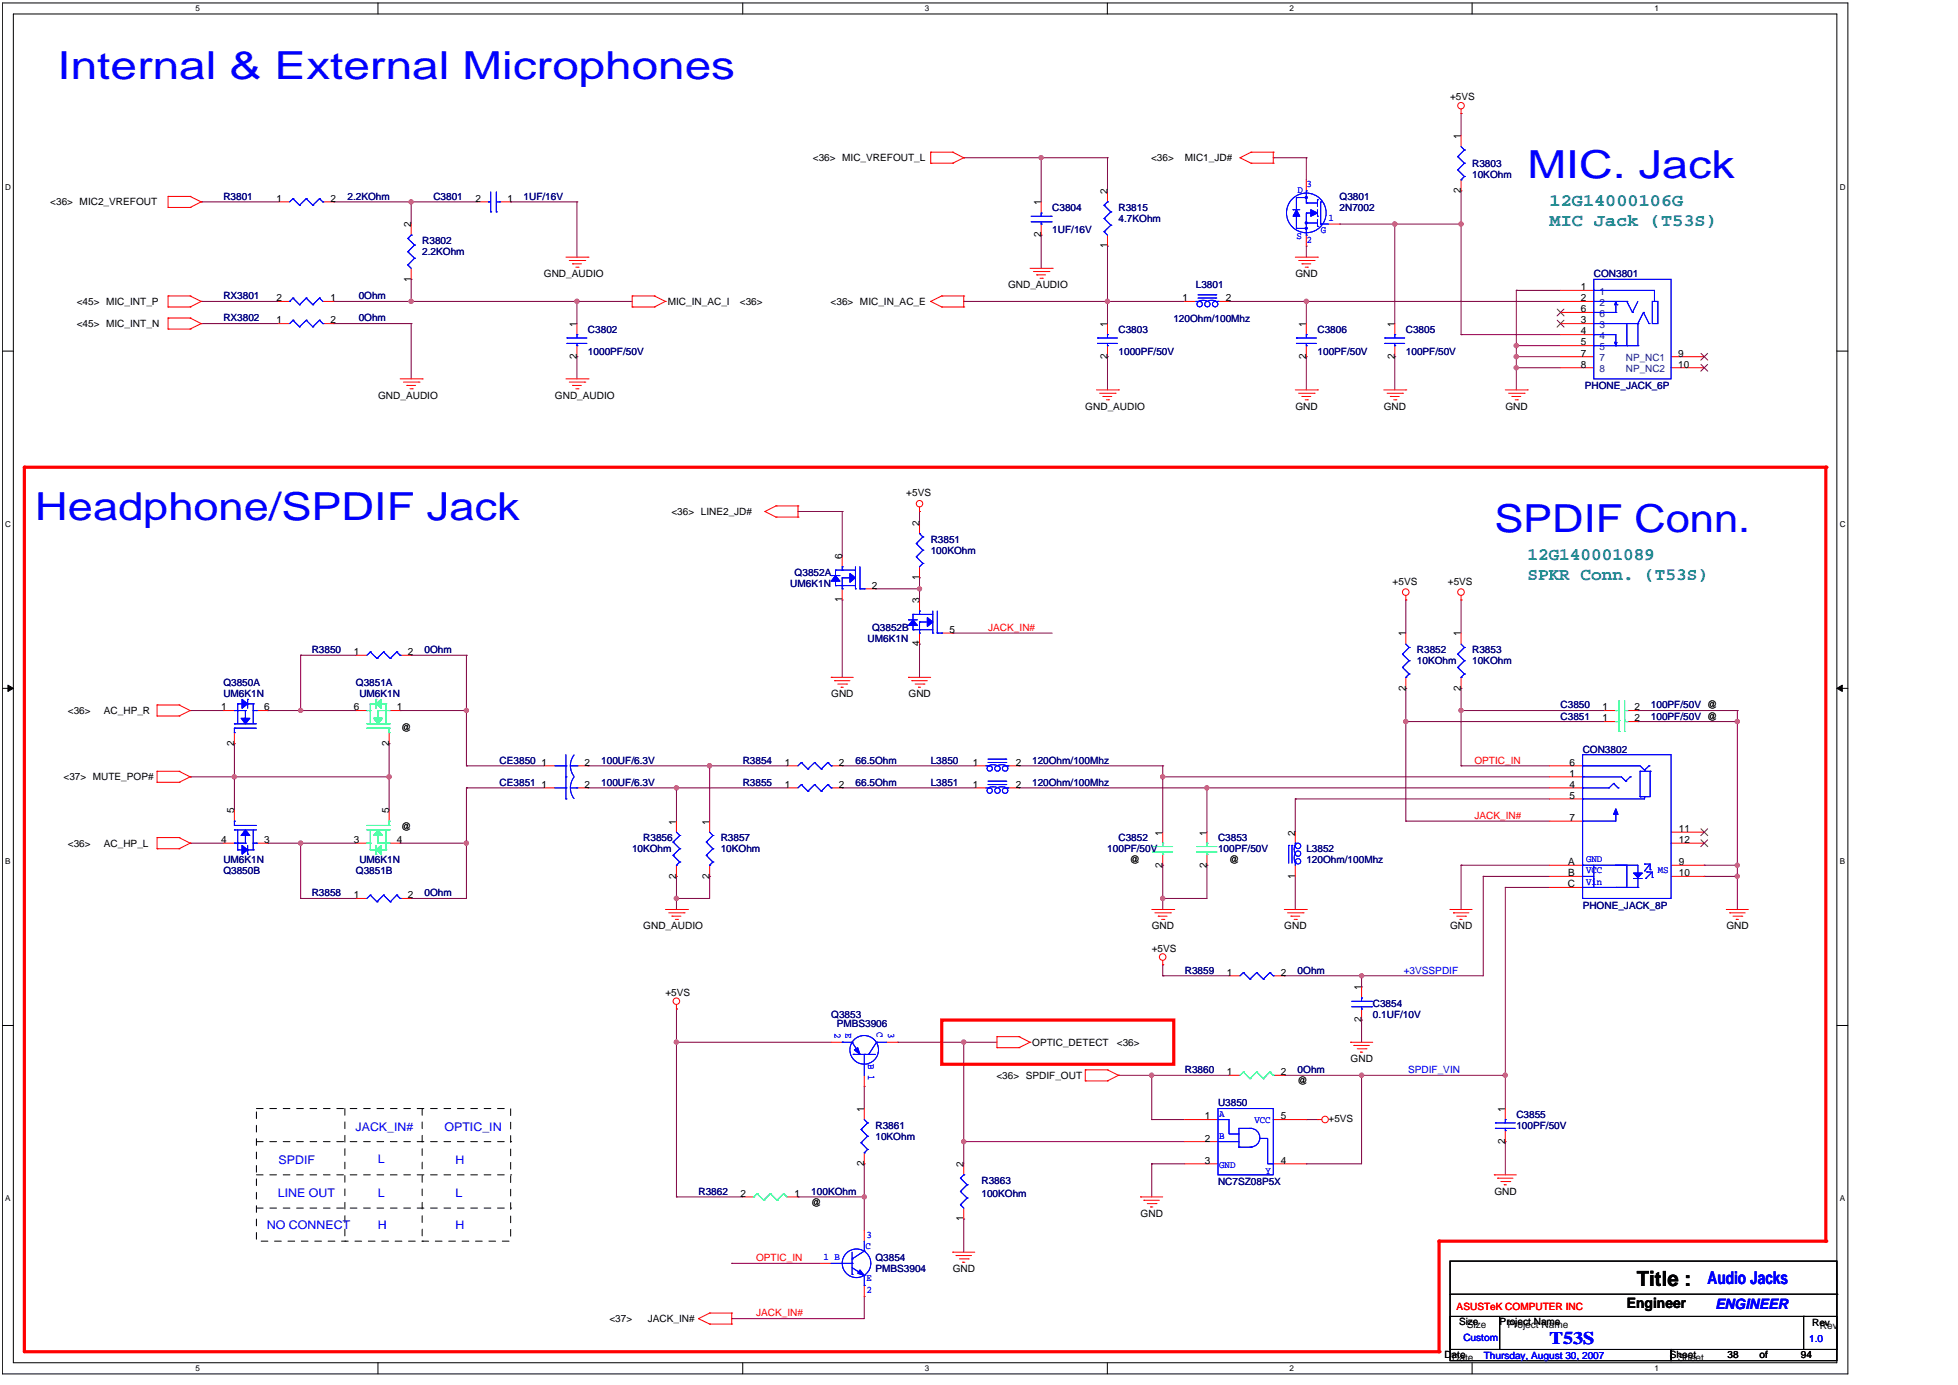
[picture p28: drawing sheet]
<svg xmlns="http://www.w3.org/2000/svg" width="297mm" height="210mm" viewBox="0 0 297 210" stroke-linecap="round" stroke-linejoin="round" font-family="sans-serif">
<defs><g id="words">
<g font-size="5.9" fill="#00f">
<text x="8.7" y="11.9">Internal &amp; External Microphones</text>
<text x="231.7" y="27">MIC. Jack</text>
<text x="5.4" y="78.9">Headphone/SPDIF Jack</text>
<text x="226.7" y="80.7">SPDIF Conn.</text>
</g>
<text font-size="3.2" x="248.3" y="195">Title :</text>
<g font-size="2.7" fill="#008080">
<text x="235" y="31.2">12G14000106G</text>
<text x="235" y="34.2">MIC Jack (T53S)</text>
<text x="231.7" y="84.8">12G140001089</text>
<text x="231.7" y="87.9">SPKR Conn. (T53S)</text>
</g>
<g font-size="2.7" fill="#00f">
<text x="259" y="194.7">Audio Jacks</text>
<text x="235" y="203.8">T53S</text>
</g>
<text font-size="2.2" x="246.8" y="198.3">Engineer</text>
<text font-size="2.2" fill="#00f" x="260.2" y="198.5">ENGINEER</text>
<g font-size="1.8" fill="#00f">
<text x="53.9" y="171.4">JACK_IN#</text>
<text x="67.4" y="171.4">OPTIC_IN</text>
<text x="42.3" y="176.4">SPDIF</text>
<text x="57.3" y="176.4">L</text>
<text x="69.1" y="176.5">H</text>
<text x="42.1" y="181.5">LINE OUT</text>
<text x="57.3" y="181.5">L</text>
<text x="69.1" y="181.5">L</text>
<text x="40.5" y="186.4">NO CONNECT</text>
<text x="57.3" y="186.4">H</text>
<text x="69.1" y="186.4">H</text>
</g>
<g font-size="1.5">
<text x="220" y="15.2">+5VS</text>
<text x="221.6" y="21.1" transform="rotate(-90 221.6 21.1)">1</text>
<text x="123.3" y="24.4">&lt;36&gt; MIC_VREFOUT_L</text>
<text x="168" y="29.4" transform="rotate(-90 168 29.4)">2</text>
<text x="174.6" y="24.4">&lt;36&gt;</text>
<text x="179.7" y="24.4">MIC1_JD#</text>
<text x="221.6" y="29.3" transform="rotate(-90 221.6 29.3)">2</text>
<text x="7.6" y="31.1">&lt;36&gt; MIC2_VREFOUT</text>
<text x="41.9" y="30.6">1</text>
<text x="50.1" y="30.6">2</text>
<text x="62.3" y="34.5" transform="rotate(-90 62.3 34.5)">2</text>
<text x="72.1" y="30.6">2</text>
<text x="77" y="30.6">1</text>
<text x="157.9" y="36" transform="rotate(-90 157.9 36)">2</text>
<text x="157.9" y="31.1" transform="rotate(-90 157.9 31.1)">1</text>
<text x="168" y="37.7" transform="rotate(-90 168 37.7)">1</text>
<text x="11.7" y="46.2">&lt;45&gt; MIC_INT_P</text>
<text x="41.9" y="45.7">2</text>
<text x="50.1" y="45.7">1</text>
<text x="62.3" y="42.7" transform="rotate(-90 62.3 42.7)">1</text>
<text x="82.5" y="42">GND_AUDIO</text>
<text x="101.3" y="46.2">MIC_IN_AC_I</text>
<text x="112.2" y="46.2">&lt;36&gt;</text>
<text x="126" y="46.2">&lt;36&gt; MIC_IN_AC_E</text>
<text x="152.9" y="43.7">GND_AUDIO</text>
<text x="179.4" y="45.7">1</text>
<text x="185.9" y="45.7">2</text>
<text x="196.5" y="42">GND</text>
<text x="239.8" y="44">1</text>
<text x="239.8" y="45.7">2</text>
<text x="239.8" y="47.3">6</text>
<text x="11.7" y="49.6">&lt;45&gt; MIC_INT_N</text>
<text x="41.9" y="49">1</text>
<text x="50.1" y="49">2</text>
<text x="87.5" y="49.6" transform="rotate(-90 87.5 49.6)">1</text>
<text x="168" y="49.6" transform="rotate(-90 168 49.6)">1</text>
<text x="198.1" y="49.6" transform="rotate(-90 198.1 49.6)">1</text>
<text x="211.6" y="49.6" transform="rotate(-90 211.6 49.6)">1</text>
<text x="239.8" y="49">3</text>
<text x="239.8" y="50.7">4</text>
<text x="239.8" y="52.4">5</text>
<text x="87.5" y="54.4" transform="rotate(-90 87.5 54.4)">2</text>
<text x="168" y="54.4" transform="rotate(-90 168 54.4)">2</text>
<text x="198.1" y="54.4" transform="rotate(-90 198.1 54.4)">2</text>
<text x="211.6" y="54.4" transform="rotate(-90 211.6 54.4)">2</text>
<text x="239.8" y="54.1">7</text>
<text x="239.8" y="55.7">8</text>
<text x="254.6" y="54.1">9</text>
<text x="254.6" y="55.7">10</text>
<text x="57.4" y="60.5">GND_AUDIO</text>
<text x="84.2" y="60.5">GND_AUDIO</text>
<text x="164.6" y="62.1">GND_AUDIO</text>
<text x="196.5" y="62.1">GND</text>
<text x="209.9" y="62.1">GND</text>
<text x="228.3" y="62.1">GND</text>
<text x="137.5" y="75.2">+5VS</text>
<text x="101.8" y="78.1">&lt;36&gt; LINE2_JD#</text>
<text x="139.5" y="79.7" transform="rotate(-90 139.5 79.7)">2</text>
<text x="127.7" y="84.8" transform="rotate(-90 127.7 84.8)">6</text>
<text x="132.3" y="89.3">2</text>
<text x="139.5" y="88" transform="rotate(-90 139.5 88)">1</text>
<text x="211.2" y="88.6">+5VS</text>
<text x="219.6" y="88.6">+5VS</text>
<text x="127.7" y="91.3" transform="rotate(-90 127.7 91.3)">1</text>
<text x="139.5" y="91.5" transform="rotate(-90 139.5 91.5)">3</text>
<text x="144" y="96">5</text>
<text x="53.7" y="99.3">1</text>
<text x="61.9" y="99.3">2</text>
<text x="139.5" y="98" transform="rotate(-90 139.5 98)">4</text>
<text x="213.2" y="96.5" transform="rotate(-90 213.2 96.5)">1</text>
<text x="221.6" y="96.5" transform="rotate(-90 221.6 96.5)">1</text>
<text x="33.5" y="107.7">1</text>
<text x="40.1" y="107.7">6</text>
<text x="53.7" y="107.7">6</text>
<text x="60.2" y="107.7">1</text>
<text x="126.1" y="105.7">GND</text>
<text x="137.8" y="105.7">GND</text>
<text x="213.2" y="104.7" transform="rotate(-90 213.2 104.7)">2</text>
<text x="221.6" y="104.7" transform="rotate(-90 221.6 104.7)">2</text>
<text x="243.1" y="107.7">1</text>
<text x="247.9" y="107.7">2</text>
<text x="10.3" y="108.2">&lt;36&gt;</text>
<text x="15.8" y="108.2">AC_HP_R</text>
<text x="35.5" y="113.1" transform="rotate(-90 35.5 113.1)">2</text>
<text x="59" y="113.1" transform="rotate(-90 59 113.1)">2</text>
<text x="60.8" y="110.8">@</text>
<text x="243.1" y="109.4">1</text>
<text x="247.9" y="109.4">2</text>
<text x="9.6" y="118.3">&lt;37&gt; MUTE_POP#</text>
<text x="82.2" y="116.1">1</text>
<text x="82.2" y="119.4">1</text>
<text x="88.7" y="116.1">2</text>
<text x="88.7" y="119.4">2</text>
<text x="119" y="119.4">1</text>
<text x="119" y="116.1">1</text>
<text x="127.2" y="119.4">2</text>
<text x="127.2" y="116.1">2</text>
<text x="147.5" y="119.4">1</text>
<text x="147.5" y="116.1">1</text>
<text x="154.1" y="119.4">2</text>
<text x="154.1" y="116.1">2</text>
<text x="238.1" y="116.1">6</text>
<text x="238.1" y="117.8">1</text>
<text x="238.1" y="119.4">4</text>
<text x="35.5" y="123.3" transform="rotate(-90 35.5 123.3)">5</text>
<text x="59" y="123.3" transform="rotate(-90 59 123.3)">5</text>
<text x="60.8" y="125.8">@</text>
<text x="102.6" y="125" transform="rotate(-90 102.6 125)">1</text>
<text x="107.6" y="125" transform="rotate(-90 107.6 125)">1</text>
<text x="238.1" y="121.1">5</text>
<text x="238.1" y="124.5">7</text>
<text x="10.3" y="128.4">&lt;36&gt;</text>
<text x="15.8" y="128.4">AC_HP_L</text>
<text x="33.5" y="127.8">4</text>
<text x="40.1" y="127.8">3</text>
<text x="53.7" y="127.8">3</text>
<text x="60.2" y="127.8">4</text>
<text x="171.4" y="130.9">@</text>
<text x="176.4" y="131.5" transform="rotate(-90 176.4 131.5)">2</text>
<text x="176.4" y="126.7" transform="rotate(-90 176.4 126.7)">1</text>
<text x="183.1" y="131.5" transform="rotate(-90 183.1 131.5)">2</text>
<text x="183.1" y="126.7" transform="rotate(-90 183.1 126.7)">1</text>
<text x="186.5" y="130.9">@</text>
<text x="196.5" y="126.7" transform="rotate(-90 196.5 126.7)">2</text>
<text x="237.9" y="131.2">A</text>
<text x="254.6" y="131.2">9</text>
<text x="254.6" y="126.2">11</text>
<text x="254.6" y="127.8">12</text>
<text x="53.7" y="136.2">1</text>
<text x="61.9" y="136.2">2</text>
<text x="102.6" y="133.2" transform="rotate(-90 102.6 133.2)">2</text>
<text x="107.6" y="133.2" transform="rotate(-90 107.6 133.2)">2</text>
<text x="196.5" y="133.2" transform="rotate(-90 196.5 133.2)">1</text>
<text x="237.8" y="134.5">C</text>
<text x="237.9" y="132.9">B</text>
<text x="254.6" y="132.9">10</text>
<text x="97.6" y="140.9">GND_AUDIO</text>
<text x="174.7" y="140.9">GND</text>
<text x="194.8" y="140.9">GND</text>
<text x="220" y="140.9">GND</text>
<text x="261.9" y="140.9">GND</text>
<text x="174.7" y="144.3">+5VS</text>
<text x="186.1" y="147.9">1</text>
<text x="194.3" y="147.9">2</text>
<text x="100.9" y="151">+5VS</text>
<text x="206.5" y="155" transform="rotate(-90 206.5 155)">2</text>
<text x="206.5" y="150.2" transform="rotate(-90 206.5 150.2)">1</text>
<text x="156.6" y="158.5">OPTIC_DETECT</text>
<text x="169.4" y="158.5">&lt;36&gt;</text>
<text x="204.9" y="161.1">GND</text>
<text x="151.1" y="163.6">&lt;36&gt; SPDIF_OUT</text>
<text x="186.1" y="163">1</text>
<text x="194.3" y="163">2</text>
<text x="196.8" y="164.4">@</text>
<text x="131.1" y="168.6" transform="rotate(-90 131.1 168.6)">1</text>
<text x="182.7" y="169.7">1</text>
<text x="182.7" y="173.1">2</text>
<text x="194.3" y="169.7">5</text>
<text x="201.5" y="170.1">+5VS</text>
<text x="228.3" y="173.4" transform="rotate(-90 228.3 173.4)">2</text>
<text x="228.3" y="168.6" transform="rotate(-90 228.3 168.6)">1</text>
<text x="131.1" y="176.8" transform="rotate(-90 131.1 176.8)">2</text>
<text x="146.2" y="177" transform="rotate(-90 146.2 177)">2</text>
<text x="182.7" y="176.4">3</text>
<text x="194.3" y="176.4">4</text>
<text x="112.3" y="181.5">2</text>
<text x="120.5" y="181.5">1</text>
<text x="123.1" y="182.9">@</text>
<text x="146.2" y="185.2" transform="rotate(-90 146.2 185.2)">1</text>
<text x="173" y="184.5">GND</text>
<text x="226.7" y="181.2">GND</text>
<text x="144.5" y="192.9">GND</text>
<text x="92.4" y="200.5">&lt;37&gt;</text>
<text x="98.2" y="200.5">JACK_IN#</text>
<text x="221.3" y="200.9">Size</text>
<text x="222.5" y="201.4">Size</text>
<text x="227.5" y="200.9">Project Name</text>
<text x="228.7" y="201.4">Project Name</text>
<text x="274.9" y="201.1">Rev</text>
<text x="276.1" y="201.5">Rev</text>
<text x="219.1" y="206">Date</text>
<text x="220.3" y="206.4">Date</text>
<text x="253.3" y="206">Sheet</text>
<text x="254.5" y="206.4">Sheet</text>
<text x="262" y="206">38</text>
<text x="266.9" y="206">of</text>
<text x="273.2" y="206">94</text>
</g>
<g font-size="1.5" fill="#00f">
<text x="196.8" y="29.3">D</text>
<text x="198.2" y="28.4">3</text>
<text x="200.3" y="35.4">G</text>
<text x="201.5" y="33.5">1</text>
<text x="196.7" y="36.2">S</text>
<text x="198.2" y="36.9">2</text>
<text x="240.6" y="130.7">GND</text>
<text x="240.6" y="132.4">VCC</text>
<text x="240.6" y="134.1">Vin</text>
<text x="251.5" y="132.4">MS</text>
<text x="212.9" y="147.6">+3VSSPDIF</text>
<text x="126.6" y="156.7" transform="rotate(90 126.6 156.7)">2</text>
<text x="128.3" y="156.7" transform="rotate(90 128.3 156.7)">E</text>
<text x="131.7" y="161.4" transform="rotate(90 131.7 161.4)">B 1</text>
<text x="133" y="156.5" transform="rotate(90 133 156.5)">C</text>
<text x="134.7" y="156.7" transform="rotate(90 134.7 156.7)">3</text>
<text x="213.6" y="162.7">SPDIF_VIN</text>
<text x="184.9" y="169.3">A</text>
<text x="184.9" y="172.7">B</text>
<text x="190.3" y="170.3">VCC</text>
<text x="184.9" y="177.1">GND</text>
<text x="191.9" y="177.9">Y</text>
<text x="124.9" y="191.1">1 B</text>
<text x="131.3" y="189.4">C</text>
<text x="131.4" y="187.7">3</text>
<text x="131.4" y="194.3">E</text>
<text x="131.4" y="196">2</text>
<text x="222" y="203.3">Custom</text>
<text x="274.4" y="203.5">1.0</text>
<text x="225.1" y="206">Thursday, August 30, 2007</text>
</g>
<g font-size="1.5" fill="#000080">
<text x="223.3" y="25.3">R3803</text>
<text x="223.3" y="27">10KOhm</text>
<text x="33.9" y="30.3">R3801</text>
<text x="52.7" y="30.3">2.2KOhm</text>
<text x="65.7" y="30.3">C3801</text>
<text x="79.4" y="30.3">1UF/16V</text>
<text x="159.6" y="32">C3804</text>
<text x="159.6" y="35.4">1UF/16V</text>
<text x="169.7" y="32">R3815</text>
<text x="169.7" y="33.7">4.7KOhm</text>
<text x="203.2" y="30.3">Q3801</text>
<text x="203.2" y="32">2N7002</text>
<text x="64" y="37">R3802</text>
<text x="64" y="38.7">2.2KOhm</text>
<text x="33.9" y="45.4">RX3801</text>
<text x="54.4" y="45.4">0Ohm</text>
<text x="181.4" y="43.7">L3801</text>
<text x="241.8" y="42">CON3801</text>
<text x="33.9" y="48.7">RX3802</text>
<text x="54.4" y="48.7">0Ohm</text>
<text x="89.2" y="50.4">C3802</text>
<text x="89.2" y="53.8">1000PF/50V</text>
<text x="169.7" y="50.4">C3803</text>
<text x="169.7" y="53.8">1000PF/50V</text>
<text x="178" y="48.8">120Ohm/100Mhz</text>
<text x="199.8" y="50.4">C3806</text>
<text x="199.8" y="53.8">100PF/50V</text>
<text x="213.2" y="50.4">C3805</text>
<text x="213.2" y="53.8">100PF/50V</text>
<text x="240.4" y="59">PHONE_JACK_6P</text>
<text x="141.2" y="82.3">R3851</text>
<text x="141.2" y="84">100KOhm</text>
<text x="119.9" y="89">UM6K1N</text>
<text x="120.5" y="87.3">Q3852A</text>
<text x="132.3" y="95.7">Q3852B</text>
<text x="47.3" y="99">R3850</text>
<text x="64.4" y="99">0Ohm</text>
<text x="131.6" y="97.4">UM6K1N</text>
<text x="214.9" y="99">R3852</text>
<text x="214.9" y="100.7">10KOhm</text>
<text x="223.3" y="99">R3853</text>
<text x="223.3" y="100.7">10KOhm</text>
<text x="33.9" y="104.1">Q3850A</text>
<text x="33.9" y="105.7">UM6K1N</text>
<text x="54" y="104.1">Q3851A</text>
<text x="54.5" y="105.7">UM6K1N</text>
<text x="236.7" y="107.4">C3850</text>
<text x="250.4" y="107.4">100PF/50V @</text>
<text x="236.7" y="109.1">C3851</text>
<text x="250.4" y="109.1">100PF/50V @</text>
<text x="75.8" y="115.8">CE3850</text>
<text x="75.8" y="119.2">CE3851</text>
<text x="91.2" y="115.8">100UF/6.3V</text>
<text x="91.2" y="119.2">100UF/6.3V</text>
<text x="112.7" y="119.2">R3855</text>
<text x="112.7" y="115.8">R3854</text>
<text x="129.8" y="119.2">66.5Ohm</text>
<text x="129.8" y="115.8">66.5Ohm</text>
<text x="141.2" y="119.2">L3851</text>
<text x="141.2" y="115.8">L3850</text>
<text x="156.6" y="119.2">120Ohm/100Mhz</text>
<text x="156.6" y="115.8">120Ohm/100Mhz</text>
<text x="240.1" y="114.1">CON3802</text>
<text x="33.9" y="130.9">UM6K1N</text>
<text x="54.5" y="130.9">UM6K1N</text>
<text x="95.9" y="129.2">10KOhm</text>
<text x="97.6" y="127.5">R3856</text>
<text x="109.3" y="127.5">R3857</text>
<text x="109.3" y="129.2">10KOhm</text>
<text x="168" y="129.2">100PF/50V</text>
<text x="169.7" y="127.5">C3852</text>
<text x="184.8" y="127.5">C3853</text>
<text x="184.8" y="129.2">100PF/50V</text>
<text x="198.2" y="129.2">L3852</text>
<text x="198.2" y="130.9">120Ohm/100Mhz</text>
<text x="33.9" y="132.5">Q3850B</text>
<text x="47.3" y="135.9">R3858</text>
<text x="54" y="132.5">Q3851B</text>
<text x="64.4" y="135.9">0Ohm</text>
<text x="240.1" y="137.8">PHONE_JACK_8P</text>
<text x="179.7" y="147.6">R3859</text>
<text x="196.8" y="147.6">0Ohm</text>
<text x="126.1" y="154.4">Q3853</text>
<text x="126.9" y="155.7">PMBS3906</text>
<text x="208.2" y="152.7">C3854</text>
<text x="208.2" y="154.4">0.1UF/10V</text>
<text x="179.7" y="162.7">R3860</text>
<text x="184.8" y="167.8">U3850</text>
<text x="196.8" y="162.7">0Ohm</text>
<text x="132.8" y="171.1">R3861</text>
<text x="132.8" y="172.8">10KOhm</text>
<text x="230" y="169.4">C3855</text>
<text x="230" y="171.1">100PF/50V</text>
<text x="148.9" y="179.5">R3863</text>
<text x="184.8" y="179.6">NC7SZ08P5X</text>
<text x="106" y="181.2">R3862</text>
<text x="123.1" y="181.2">100KOhm</text>
<text x="148.9" y="181.5">100KOhm</text>
<text x="132.8" y="191.2">Q3854</text>
<text x="132.8" y="192.9">PMBS3904</text>
</g>
<g font-size="1.5" fill="#004080">
<text x="242.6" y="44.7">1</text>
<text x="242.6" y="46.4">2</text>
<text x="242.6" y="49.7">3</text>
<text x="242.6" y="51.4">4</text>
<text x="242.6" y="53.1">5</text>
<text x="242.6" y="48.1">6</text>
<text x="242.6" y="54.8">7</text>
<text x="242.6" y="56.4">8</text>
<text x="246.6" y="54.8">NP_NC1</text>
<text x="246.6" y="56.4">NP_NC2</text>
</g>
<g font-size="1.5" fill="#f00">
<text x="149.9" y="95.7">JACK_IN#</text>
<text x="223.6" y="115.8">OPTIC_IN</text>
<text x="223.6" y="124.2">JACK_IN#</text>
<text x="114.7" y="191.2">OPTIC_IN</text>
<text x="114.7" y="199.6">JACK_IN#</text>
<text x="221" y="198.6">ASUSTeK COMPUTER INC</text>
</g>
<g font-size="1.2">
<text x="29.7" y="1.7">5</text>
<text x="140.3" y="1.7">3</text>
<text x="195.6" y="1.7">2</text>
<text x="250.9" y="1.7">1</text>
<text x=".8" y="28.7">D</text>
<text x="279.1" y="28.7">D</text>
<text x=".8" y="79.9">C</text>
<text x="279.1" y="79.9">C</text>
<text x=".8" y="131">B</text>
<text x="279.1" y="131">B</text>
<text x=".8" y="182.1">A</text>
<text x="279.1" y="182.1">A</text>
<text x="29.7" y="207.9">5</text>
<text x="140.3" y="207.9">3</text>
<text x="195.6" y="207.9">2</text>
<text x="250.9" y="207.9">1</text>
</g>
</g></defs>
<path d="M.4 .4h279.9v207.9h-279.9zM2 2.1h276.6v204.5h-276.6z" fill="none" stroke="#000" stroke-width=".15"/>
<g fill="#fff">
<path d="M29.7 .6h.6v1.4h-.6z"/>
<path d="M29.7 206.8h.6v1.3h-.6z"/>
</g>
<path d="M57.3 .4v1.7M57.3 206.6v1.7" fill="none" stroke="#000" stroke-width=".15"/>
<g fill="#fff">
<path d="M85 .6h.6v1.4h-.6z"/>
<path d="M85 206.8h.6v1.3h-.6z"/>
</g>
<path d="M112.7 .4v1.7M112.7 206.6v1.7" fill="none" stroke="#000" stroke-width=".15"/>
<g fill="#fff">
<path d="M140.3 .6h.7v1.4h-.7z"/>
<path d="M140.3 206.8h.7v1.3h-.7z"/>
</g>
<path d="M168 .4v1.7M168 206.6v1.7" fill="none" stroke="#000" stroke-width=".15"/>
<g fill="#fff">
<path d="M195.6 .6h.7v1.4h-.7z"/>
<path d="M195.6 206.8h.7v1.3h-.7z"/>
</g>
<path d="M223.3 .4v1.7M223.3 206.6v1.7" fill="none" stroke="#000" stroke-width=".15"/>
<g fill="#fff">
<path d="M250.9 .6h.7v1.4h-.7z"/>
<path d="M250.9 206.8h.7v1.3h-.7z"/>
<path d="M.8 27.7h.8v1.3h-.8z"/>
<path d="M279 27.7h.9v1.3h-.9z"/>
<path d="M.8 78.8h.8v1.3h-.8z"/>
<path d="M279 78.8h.9v1.3h-.9z"/>
</g>
<path d="M.4 53.2h1.6M278.6 53.2h1.7" fill="none" stroke="#000" stroke-width=".15"/>
<g fill="#fff">
<path d="M.8 129.9h.8v1.4h-.8z"/>
<path d="M279 129.9h.8v1.4h-.8z"/>
</g>
<path d="M.4 104.4h1.6M1.2 103.9l.8 .5-.8 .4zM278.6 104.4h1.7M278.6 104.4l.8-.5v.9z" fill="none" stroke="#000" stroke-width=".15"/>
<path d="M1.2 103.9l.8 .5-.8 .4zM278.6 104.4l.8-.5v.9z" fill="#000"/>
<g fill="#fff">
<path d="M.8 181h.8v1.4h-.8z"/>
<path d="M279 181h.8v1.4h-.8z"/>
</g>
<path d="M.4 155.5h1.6M278.6 155.5h1.7" fill="none" stroke="#000" stroke-width=".15"/>
<path d="M62.4 30.6h10M62.4 30.6h.1M30.5 45.7h.1M30.5 45.7h11.8" fill="none" stroke="#800040" stroke-width=".15"/>
<circle cx="62.4" cy="30.6" r=".32" fill="#f0f"/>
<circle cx="62.4" cy="30.6" r=".32" fill="none" stroke="#f0f" stroke-width=".15"/>
<g fill="none" stroke="#800040" stroke-width=".15">
<path d="M30.5 30.6h.1M30.5 30.6h11.8M62.4 30.6h.1M62.4 30.6v3.4M30.5 49.1h.1M30.5 49.1h11.8M50.6 49.1h.1M50.6 45.7h.1M50.6 49.1h11.8M50.6 45.7h36.9M62.4 49.1h.1M62.4 42.4h.1"/>
<path d="M62.4 45.7h.1M62.4 42.4v3.3M62.4 49.1v8.3M87.5 45.7h.1M87.5 54.1h.1M87.5 45.7v3.4M87.5 54.1v3.3"/>
</g>
<circle cx="87.5" cy="45.7" r=".33" fill="#f0f"/>
<circle cx="87.5" cy="45.7" r=".33" fill="none" stroke="#f0f" stroke-width=".15"/>
<circle cx="62.4" cy="45.7" r=".33" fill="#f0f"/>
<circle cx="62.4" cy="45.7" r=".33" fill="none" stroke="#f0f" stroke-width=".15"/>
<g fill="none" stroke="#800040" stroke-width=".15">
<path d="M77.5 30.6h10M77.5 30.6h.1M87.5 30.6h.1M87.5 30.6v8.4M168 37.3h.1M168 23.9h.1M168 23.9v5M168 37.3v8.4M87.5 45.7h8.4M87.5 45.7h.1M198.1 45.7h38.6M198.1 45.7h.1"/>
<path d="M221.6 50.7h15.1M221.6 50.7h.1M230 44h6.7M230 44h.1"/>
</g>
<circle cx="198.1" cy="45.7" r=".32" fill="#f0f"/>
<circle cx="198.1" cy="45.7" r=".32" fill="none" stroke="#f0f" stroke-width=".15"/>
<path d="M230 55.8h6.7M230 55.8h.1M230 52.4h.1M230 52.4v1.7" fill="none" stroke="#800040" stroke-width=".15"/>
<circle cx="230" cy="52.4" r=".33" fill="#f0f"/>
<circle cx="230" cy="52.4" r=".33" fill="none" stroke="#f0f" stroke-width=".15"/>
<path d="M211.6 34h10M211.6 34h.1M198.1 54.1h.1M198.1 54.1v5M230 52.4h6.7M230 54.1h6.7M230 52.4h.1M230 54.1h.1" fill="none" stroke="#800040" stroke-width=".15"/>
<circle cx="221.6" cy="34" r=".33" fill="#f0f"/>
<circle cx="221.6" cy="34" r=".33" fill="none" stroke="#f0f" stroke-width=".15"/>
<circle cx="211.6" cy="34" r=".33" fill="#f0f"/>
<circle cx="211.6" cy="34" r=".33" fill="none" stroke="#f0f" stroke-width=".15"/>
<path d="M230 55.8h.1M230 55.8v3.3" fill="none" stroke="#800040" stroke-width=".15"/>
<circle cx="230" cy="55.8" r=".32" fill="#f0f"/>
<circle cx="230" cy="55.8" r=".32" fill="none" stroke="#f0f" stroke-width=".15"/>
<path d="M221.6 17.2h.1M221.6 17.2v3.4M157.9 23.9h.1M157.9 23.9h10.1M168 45.7h11.7M168 45.7h.1M198.1 45.7h.1M198.1 45.7v3.4M230 44h.1M230 44v8.4" fill="none" stroke="#800040" stroke-width=".15"/>
<circle cx="168" cy="45.7" r=".33" fill="#f0f"/>
<circle cx="168" cy="45.7" r=".33" fill="none" stroke="#f0f" stroke-width=".15"/>
<g fill="none" stroke="#800040" stroke-width=".15">
<path d="M50.6 30.6h.1M50.6 30.6h11.8M193.1 23.9h5M193.1 23.9h.1M198.1 37.3h.1M198.1 23.9h.1M198.1 23.9v3.4M198.1 37.3v1.7M221.6 34h.1M221.6 28.9h.1M221.6 28.9v21.8M146.2 45.7h.1"/>
<path d="M146.2 45.7h21.8M186.4 45.7h11.7M186.4 45.7h.1M230 54.1h.1M230 54.1v1.7"/>
</g>
<circle cx="230" cy="54.1" r=".33" fill="#f0f"/>
<circle cx="230" cy="54.1" r=".33" fill="none" stroke="#f0f" stroke-width=".15"/>
<g fill="none" stroke="#800040" stroke-width=".15">
<path d="M157.9 35.6h.1M157.9 23.9h.1M157.9 23.9v6.7M157.9 35.6v5.1M203.2 34h.1M203.2 34h8.4M211.6 34h.1M211.6 34v15.1M168 45.7h.1M168 54.1h.1M168 45.7v3.4M168 54.1v5"/>
<path d="M211.6 54.1h.1M211.6 54.1v5"/>
</g>
<circle cx="157.9" cy="23.9" r=".32" fill="#f0f"/>
<circle cx="157.9" cy="23.9" r=".32" fill="none" stroke="#f0f" stroke-width=".15"/>
<path d="M146.2 23.9h.1M146.2 23.9h11.7M60.7 127.8h10.1M60.7 127.8h.1M62.4 136.2h.1M70.8 127.8h.1M70.8 127.8v8.4h-8.4M146.2 173.1h.1M146.2 173.1v3.4" fill="none" stroke="#800040" stroke-width=".15"/>
<circle cx="70.7" cy="127.8" r=".33" fill="#f0f"/>
<circle cx="70.7" cy="127.8" r=".33" fill="none" stroke="#f0f" stroke-width=".15"/>
<path d="M121 181.5h10.1M121 181.5h.1" fill="none" stroke="#800040" stroke-width=".15"/>
<circle cx="131.1" cy="181.5" r=".32" fill="#f0f"/>
<circle cx="131.1" cy="181.5" r=".32" fill="none" stroke="#f0f" stroke-width=".15"/>
<path d="M196.5 137.9h.1M196.5 132.9v5M228.3 134.6h.1M228.3 134.6v28.4M131.1 181.5h.1M131.1 181.5v5" fill="none" stroke="#800040" stroke-width=".15"/>
<circle cx="228.3" cy="163" r=".33" fill="#f0f"/>
<circle cx="228.3" cy="163" r=".33" fill="none" stroke="#f0f" stroke-width=".15"/>
<path d="M263.5 109.4h.1M263.5 109.4v21.8M146.2 184.8h.1M146.2 184.8v5.1" fill="none" stroke="#800040" stroke-width=".15"/>
<circle cx="263.5" cy="131.2" r=".32" fill="#f0f"/>
<circle cx="263.5" cy="131.2" r=".32" fill="none" stroke="#f0f" stroke-width=".15"/>
<circle cx="263.5" cy="109.4" r=".33" fill="#f0f"/>
<circle cx="263.5" cy="109.4" r=".33" fill="none" stroke="#f0f" stroke-width=".15"/>
<path d="M59 117.8h.1M59 117.8v5M221.6 104.4h.1M221.6 107.7h.1M221.6 104.4v3.3M221.6 107.7h21.8M248.4 109.4h15.1M248.4 109.4h.1" fill="none" stroke="#800040" stroke-width=".15"/>
<circle cx="221.6" cy="107.7" r=".32" fill="#f0f"/>
<circle cx="221.6" cy="107.7" r=".32" fill="none" stroke="#f0f" stroke-width=".15"/>
<path d="M139.5 89.3h.1M139.5 89.3v1.7M146.2 158h.1M146.2 158v15.1" fill="none" stroke="#800040" stroke-width=".15"/>
<circle cx="139.5" cy="89.3" r=".32" fill="#f0f"/>
<circle cx="139.5" cy="89.3" r=".32" fill="none" stroke="#f0f" stroke-width=".15"/>
<g fill="none" stroke="#800040" stroke-width=".15">
<path d="M121 77.6h6.7M121 77.6h.1M127.7 77.6h.1M127.7 77.6v6.7M139.5 77.6h.1M139.5 77.6v1.6M127.7 91h.1M127.7 91v11.7M132.8 89.3h.1M139.5 97.7h.1M139.5 87.6h.1M139.5 87.6v1.7h-6.7"/>
<path d="M139.5 97.7v5M144.5 96h.1M144.5 96h15.1M70.8 119.5h.1M70.8 119.5v8.3M146.2 173.1h33.5M146.2 173.1h.1"/>
</g>
<circle cx="146.2" cy="173.1" r=".32" fill="#f0f"/>
<circle cx="146.2" cy="173.1" r=".32" fill="none" stroke="#f0f" stroke-width=".15"/>
<g fill="none" stroke="#800040" stroke-width=".15">
<path d="M213.2 91h.1M213.2 91v5M221.6 91h.1M221.6 91v5M176.4 116.1h.1M176.4 116.1v1.7M176.4 136.2h.1M176.4 136.2v1.7M228.3 134.6h6.7M228.3 134.6h.1M194.8 148h.1M194.8 148h11.7"/>
<path d="M198.1 169.8h1.7M198.1 169.8h.1"/>
</g>
<circle cx="176.4" cy="136.2" r=".33" fill="#f0f"/>
<circle cx="176.4" cy="136.2" r=".33" fill="none" stroke="#f0f" stroke-width=".15"/>
<g fill="none" stroke="#800040" stroke-width=".15">
<path d="M62.4 99.4h8.4M62.4 99.4h.1M28.8 117.8h.1M28.8 107.7h.1M28.8 107.7h5.1M35.6 112.8h.1M35.6 112.8v5h-6.8M60.7 107.7h10.1M60.7 107.7h.1M40.6 127.8h.1M40.6 127.8h5M45.6 127.8h.1"/>
<path d="M45.6 127.8v8.4M176.4 136.2h.1M176.4 131.2h.1M176.4 131.2v5M176.4 136.2h6.7M102.6 153h.1M102.6 158h.1M102.6 153v5M102.6 158h23.5M131.1 164.7h.1M131.1 176.5h.1M131.1 164.7v3.4"/>
<path d="M131.1 176.5v5M111 191.6h.1M111 191.6h13.4"/>
</g>
<circle cx="45.6" cy="127.8" r=".33" fill="#f0f"/>
<circle cx="45.6" cy="127.8" r=".33" fill="none" stroke="#f0f" stroke-width=".15"/>
<path d="M45.6 99.4h.1M45.6 99.4v8.3h-5M40.6 107.7h.1M45.6 136.2h8.4M45.6 136.2h.1" fill="none" stroke="#800040" stroke-width=".15"/>
<circle cx="45.6" cy="107.7" r=".32" fill="#f0f"/>
<circle cx="45.6" cy="107.7" r=".32" fill="none" stroke="#f0f" stroke-width=".15"/>
<path d="M70.8 99.4h.1M70.8 99.4v8.3M35.6 117.8h23.4M35.6 117.8h.1M45.6 107.7h8.4M45.6 107.7h.1M221.6 107.7h.1M221.6 107.7v8.4" fill="none" stroke="#800040" stroke-width=".15"/>
<circle cx="59" cy="117.8" r=".33" fill="#f0f"/>
<circle cx="59" cy="117.8" r=".33" fill="none" stroke="#f0f" stroke-width=".15"/>
<circle cx="35.5" cy="117.8" r=".33" fill="#f0f"/>
<circle cx="35.5" cy="117.8" r=".33" fill="none" stroke="#f0f" stroke-width=".15"/>
<g fill="none" stroke="#800040" stroke-width=".15">
<path d="M59 112.8h.1M59 112.8v5M102.6 119.5h.1M102.6 119.5h16.8M169.7 163h5M169.7 163h.1M194.8 163h.1M194.8 163h11.7M198.1 176.5h.1M206.5 163h.1M206.5 163v13.5h-8.4M228.3 163h.1"/>
<path d="M228.3 163v5.1M102.6 181.5h.1M102.6 181.5h10.1"/>
</g>
<circle cx="102.6" cy="119.5" r=".33" fill="#f0f"/>
<circle cx="102.6" cy="119.5" r=".33" fill="none" stroke="#f0f" stroke-width=".15"/>
<path d="M107.6 116.1h.1M107.6 116.1h11.8" fill="none" stroke="#800040" stroke-width=".15"/>
<circle cx="107.6" cy="116.1" r=".32" fill="#f0f"/>
<circle cx="107.6" cy="116.1" r=".32" fill="none" stroke="#f0f" stroke-width=".15"/>
<path d="M206.5 148h18.5M206.5 149.6h.1M206.5 154.7h.1M206.5 148h.1M206.5 148v1.6M206.5 154.7v3.3" fill="none" stroke="#800040" stroke-width=".15"/>
<circle cx="206.5" cy="148" r=".32" fill="#f0f"/>
<circle cx="206.5" cy="148" r=".32" fill="none" stroke="#f0f" stroke-width=".15"/>
<path d="M183.1 119.5h51.9M183.1 119.5h.1" fill="none" stroke="#800040" stroke-width=".15"/>
<circle cx="183.1" cy="119.5" r=".32" fill="#f0f"/>
<circle cx="183.1" cy="119.5" r=".32" fill="none" stroke="#f0f" stroke-width=".15"/>
<path d="M196.5 121.1h38.5M196.5 121.1h.1M196.5 121.1v5.1M213.2 124.5h21.8M213.2 124.5h.1M102.6 158h.1M102.6 158v23.5" fill="none" stroke="#800040" stroke-width=".15"/>
<circle cx="102.6" cy="158" r=".32" fill="#f0f"/>
<circle cx="102.6" cy="158" r=".32" fill="none" stroke="#f0f" stroke-width=".15"/>
<g fill="none" stroke="#800040" stroke-width=".15">
<path d="M102.6 119.5h.1M102.6 119.5v5M107.6 116.1h.1M107.6 116.1v8.4M176.4 117.8h58.6M176.4 117.8h.1M221.6 116.1h13.4M221.6 116.1h.1M102.6 136.2h.1M102.6 136.2v1.7M221.6 131.2h13.4M221.6 131.2h.1"/>
<path d="M221.6 131.2v6.7M225 132.9h10M225 132.9h.1M225 132.9v15.1M176.4 148h.1M176.4 146.3h.1M176.4 146.3v1.7M176.4 148h10M174.7 176.5h5M174.7 176.5h.1M228.3 173.1h.1M228.3 173.1v5"/>
</g>
<circle cx="176.4" cy="117.8" r=".33" fill="#f0f"/>
<circle cx="176.4" cy="117.8" r=".33" fill="none" stroke="#f0f" stroke-width=".15"/>
<path d="M127.7 116.1h20.2M127.7 119.5h20.2M127.7 116.1h.1M127.7 119.5h.1M258.5 132.9h5M258.5 132.9h.1M263.5 132.9h.1M263.5 132.9v5M174.7 163h.1M174.7 176.5h.1M174.7 176.5v5M174.7 163h11.7" fill="none" stroke="#800040" stroke-width=".15"/>
<circle cx="263.5" cy="132.9" r=".32" fill="#f0f"/>
<circle cx="263.5" cy="132.9" r=".32" fill="none" stroke="#f0f" stroke-width=".15"/>
<g fill="none" stroke="#800040" stroke-width=".15">
<path d="M70.8 116.1h11.7M70.8 119.5h11.7M70.8 116.1h.1M70.8 119.5h.1M176.4 117.8h.1M176.4 117.8v8.4M183.1 119.5h.1M183.1 119.5v6.7M213.2 109.4h.1M213.2 109.4v15.1M248.4 107.7h15.1M248.4 107.7h.1"/>
<path d="M263.5 107.7h.1M263.5 107.7v1.7M45.6 127.8h8.4M45.6 127.8h.1M102.6 132.9h.1M102.6 136.2h.1M102.6 132.9v3.3M107.6 132.9h.1M107.6 132.9v3.3h-5M183.1 131.2h.1M183.1 131.2v5M258.5 131.2h5"/>
<path d="M258.5 131.2h.1M111 199.9h.1M131.1 196.6h.1M131.1 196.6v3.3h-20.1"/>
</g>
<circle cx="102.6" cy="136.2" r=".33" fill="#f0f"/>
<circle cx="102.6" cy="136.2" r=".33" fill="none" stroke="#f0f" stroke-width=".15"/>
<path d="M45.6 99.4h8.4M45.6 99.4h.1M35.6 117.8h.1M35.6 117.8v5M70.8 107.7h.1M70.8 107.7v8.4M28.8 127.8h.1M28.8 127.8h5.1M263.5 131.2h.1M263.5 131.2v1.7" fill="none" stroke="#800040" stroke-width=".15"/>
<circle cx="70.7" cy="107.7" r=".32" fill="#f0f"/>
<circle cx="70.7" cy="107.7" r=".32" fill="none" stroke="#f0f" stroke-width=".15"/>
<path d="M89.2 119.5h13.4M89.2 119.5h.1M89.2 116.1h.1M89.2 116.1h18.4M154.6 116.1h21.8M154.6 116.1h.1M154.6 119.5h.1M154.6 119.5h28.5" fill="none" stroke="#800040" stroke-width=".15"/>
<circle cx="107.6" cy="116.1" r=".32" fill="#f0f"/>
<circle cx="107.6" cy="116.1" r=".32" fill="none" stroke="#f0f" stroke-width=".15"/>
<path d="M174.7 163h.1M174.7 163v6.8" fill="none" stroke="#800040" stroke-width=".15"/>
<circle cx="174.7" cy="163" r=".32" fill="#f0f"/>
<circle cx="174.7" cy="163" r=".32" fill="none" stroke="#f0f" stroke-width=".15"/>
<path d="M213.2 104.4h.1M213.2 109.4h.1M213.2 104.4v5M213.2 109.4h30.2M174.7 169.8h5M174.7 169.8h.1" fill="none" stroke="#800040" stroke-width=".15"/>
<circle cx="213.2" cy="109.4" r=".33" fill="#f0f"/>
<circle cx="213.2" cy="109.4" r=".33" fill="none" stroke="#f0f" stroke-width=".15"/>
<path d="M136.1 158h10.1M136.1 158h.1" fill="none" stroke="#800040" stroke-width=".15"/>
<circle cx="146.2" cy="158" r=".32" fill="#f0f"/>
<circle cx="146.2" cy="158" r=".32" fill="none" stroke="#f0f" stroke-width=".15"/>
<path d="M206.5 163h21.8M206.5 163h.1" fill="none" stroke="#800040" stroke-width=".15"/>
<circle cx="206.5" cy="163" r=".32" fill="#f0f"/>
<circle cx="206.5" cy="163" r=".32" fill="none" stroke="#f0f" stroke-width=".15"/>
<path d="M146.2 158h.1M146.2 158h5" fill="none" stroke="#800040" stroke-width=".15"/>
<g fill="none" stroke="#f00" stroke-width=".15">
<path d="M221.6 17.2h.1M221.6 16.5v.7M25.5 29.8h.1M25.5 31.5h.1M25.5 29.8v1.7M25.5 31.5h3.3M25.5 29.8h3.3M28.8 29.8h.1M28.8 31.5h.1M28.8 29.8l1.7 .8M30.5 30.6l-1.7 .9M30.5 30.6h.1"/>
<path d="M85.8 39h3.4M86.3 39.5h2.4M88.7 39.5h.1M89.2 39h.1M141.2 23.1h3.3M141.2 23.1h.1M141.2 24.7h.1M141.2 23.1v1.6M141.2 24.7h3.3M144.5 23.1l1.7 .8M144.5 23.1h.1M144.5 24.7h.1"/>
<path d="M146.2 23.9h.1M146.2 23.9l-1.7 .8M188.1 23.9h.1M188.1 23.9l1.7 .8M189.8 23.1h3.3M189.8 23.1h.1M189.8 24.7h.1M189.8 24.7h3.3M189.8 23.1l-1.7 .8M193.1 24.7h.1M193.1 23.1h.1M193.1 23.1v1.6"/>
<path d="M196.5 39h3.3M197 39.5h2.3M199.3 39.5h.1M199.8 39h.1M25.5 44.9h.1M25.5 46.5h.1M25.5 48.2h.1M25.5 49.9h.1M25.5 44.9v1.6M25.5 48.2v1.7M25.5 46.5h3.3M25.5 49.9h3.3"/>
<path d="M25.5 44.9h3.3M25.5 48.2h3.3M28.8 44.9h.1M28.8 46.5h.1M28.8 48.2h.1M28.8 49.9h.1M28.8 44.9l1.7 .8M28.8 48.2l1.7 .9M30.5 45.7l-1.7 .8M30.5 49.1l-1.7 .8M30.5 45.7h.1M30.5 49.1h.1"/>
<path d="M60.7 57.4h3.3M61.2 57.9h2.4M61.7 58.4h1.3M61.7 58.4h.1M62.2 59h.3M62.5 59h.1M63.6 57.9h.1M64 57.4h.1M85.8 57.4h3.4M86.3 57.9h2.4M86.9 58.4h1.3M86.9 40h1.3"/>
<path d="M86.9 58.4h.1M86.9 40h.1M87.3 59h.4M87.3 40.5h.4M87.7 59h.1M87.7 40.5h.1M88.7 57.9h.1M89.2 57.4h.1M95.9 46.5h3.4M95.9 46.5h.1M95.9 44.9h.1M95.9 44.9h3.4"/>
<path d="M95.9 44.9v1.6M99.3 44.9h.1M99.3 46.5h.1M99.3 44.9l1.6 .8M100.9 45.7h.1M100.9 45.7l-1.6 .8M141.2 45.7l1.6 .8M141.2 45.7h.1M142.8 46.5h3.4M142.8 44.9h.1M142.8 46.5h.1M142.8 44.9h3.4"/>
<path d="M142.8 44.9l-1.6 .8M146.2 44.9h.1M146.2 46.5h.1M146.2 44.9v1.6M156.2 40.7h3.4M156.7 41.2h2.4M157.3 41.7h1.3M157.3 41.7h.1M157.8 42.2h.3M158.1 42.2h.1M159.1 41.2h.1M159.6 40.7h.1"/>
<path d="M166.3 59.1h3.4M166.8 59.6h2.4M169.2 59.6h.1M169.7 59.1h.1M196.5 59.1h3.3M197 59.6h2.3M197.5 40h1.3M197.5 40h.1M198 40.5h.3M198.3 40.5h.1M199.3 59.6h.1M199.8 59.1h.1"/>
<path d="M209.9 59.1h3.3M210.4 59.6h2.3M212.7 59.6h.1M213.2 59.1h.1M228.3 59.1h3.4M228.8 59.6h2.4M231.2 59.6h.1M231.7 59.1h.1M116 77.6l1.7 .8M116 77.6h.1M117.7 76.7h.1M117.7 78.4h.1"/>
<path d="M117.7 76.7h3.3M117.7 76.7l-1.7 .9M117.7 78.4h3.3M121 76.7h.1M121 78.4h.1M121 76.7v1.7M139.5 77.6h.1M139.5 76.9v.7M167.3 60.1h1.3M167.3 60.1h.1M167.8 60.6h.4M168.2 60.6h.1"/>
<path d="M197.5 60.1h1.3M197.5 60.1h.1M198 60.6h.3M198.3 60.6h.1M210.9 60.1h1.3M210.9 60.1h.1M211.4 60.6h.3M211.7 60.6h.1M229.3 60.1h1.4M229.3 60.1h.1M229.8 60.6h.4M230.2 60.6h.1"/>
<path d="M213.2 91h.1M213.2 90.3v.7M221.6 91h.1M221.6 90.3v.7M23.8 116.9h.1M23.8 118.6h.1M23.8 106.9h.1M23.8 108.6h.1M23.8 106.9v1.7M23.8 116.9v1.7M23.8 118.6h3.4M23.8 108.6h3.4"/>
<path d="M23.8 116.9h3.4M23.8 106.9h3.4M27.2 116.9l1.6 .9M27.2 106.9l1.6 .8M27.2 116.9h.1M27.2 118.6h.1M27.2 106.9h.1M27.2 108.6h.1M28.8 117.8h.1M28.8 107.7h.1M28.8 117.8l-1.6 .8M28.8 107.7l-1.6 .9"/>
<path d="M126.1 102.7h3.3M126.1 102.7h.1M126.6 103.2h2.3M126.6 103.2h.1M127.1 103.7h1.3M127.6 104.2h.3M127.6 104.2h.1M128.4 103.7h.1M137.8 102.7h3.4M137.8 102.7h.1M138.3 103.2h2.4M138.3 103.2h.1"/>
<path d="M138.8 103.7h1.4M139.3 104.2h.3M139.3 104.2h.1M140.2 103.7h.1M23.8 127h.1M23.8 128.7h.1M23.8 127v1.7M23.8 128.7h3.4M23.8 127h3.4M27.2 127l1.6 .8M27.2 127h.1M27.2 128.7h.1"/>
<path d="M28.8 127.8h.1M28.8 127.8l-1.6 .9M100.9 137.9h3.4M101.4 138.4h2.4M101.9 138.9h.1M101.9 138.9h1.4M102.4 139.4h.4M102.8 139.4h.1M103.8 138.4h.1M104.3 137.9h.1M174.7 137.9h3.3M175.2 138.4h2.3"/>
<path d="M175.7 138.9h1.3M175.7 138.9h.1M176.2 139.4h.3M176.5 139.4h.1M177.5 138.4h.1M178 137.9h.1M194.8 137.9h3.3M195.3 138.4h2.4M195.8 138.9h1.4M195.8 138.9h.1M196.3 139.4h.3M196.6 139.4h.1"/>
<path d="M197.7 138.4h.1M198.1 137.9h.1M219.9 137.9h3.4M219.9 137.9h.1M220.5 138.4h2.3M220.5 138.4h.1M221 138.9h1.3M221.5 139.4h.3M221.5 139.4h.1M222.3 138.9h.1M261.9 137.9h3.3M261.9 137.9h.1"/>
<path d="M262.4 138.4h2.3M262.4 138.4h.1M262.9 138.9h1.3M263.4 139.4h.3M263.4 139.4h.1M264.2 138.9h.1M102.6 153h.1M102.6 152.3v.7M151.2 157.2h3.4M151.2 157.2h.1M151.2 158.9h.1M151.2 157.2v1.7"/>
<path d="M151.2 158.9h3.4M154.6 157.2l1.6 .8M154.6 157.2h.1M154.6 158.9h.1M156.2 158h.1M156.2 158l-1.6 .9M176.4 146.3h.1M176.4 145.6v.7M204.9 158h.1M204.9 158h3.3M205.4 158.5h2.3M205.4 158.5h.1"/>
<path d="M205.9 159h1.3M206.4 159.5h.3M206.4 159.5h.1M207.2 159h.1M164.6 162.2h.1M164.6 163.9h.1M164.6 162.2v1.7M164.6 163.9h3.4M164.6 162.2h3.4M168 162.2l1.7 .8M168 162.2h.1M168 163.9h.1"/>
<path d="M169.7 163h.1M169.7 163l-1.7 .9M199.8 169.8h.7M199.8 169.8h.1M226.7 178.1h3.3M226.7 178.1h.1M227.2 178.6h2.3M227.2 178.6h.1M227.7 179.2h1.3M228.2 179.6h.3M228.2 179.6h.1M229 179.2h.1"/>
<path d="M105.9 199.9l1.7 .9M105.9 199.9h.1M107.6 199.1h.1M107.6 199.1h3.4M107.6 199.1l-1.7 .8M111 199.1h.1M111 199.1v1.7M144.5 189.9h3.4M144.5 189.9h.1M145 190.4h2.4M145 190.4h.1M145.5 190.9h1.4"/>
<path d="M146 191.4h.4M146 191.4h.1M146.9 190.9h.1M173 181.5h3.4M173 181.5h.1M173.5 182h2.4M173.5 182h.1M174 182.5h1.4M174.5 183h.4M174.5 183h.1M175.4 182.5h.1M107.6 200.8h3.4"/>
<path d="M107.6 200.8h.1M111 200.8h.1"/>
<circle cx="221.6" cy="16" r=".49"/>
<circle cx="139.5" cy="76.4" r=".49"/>
<circle cx="213.2" cy="89.8" r=".5"/>
<circle cx="221.6" cy="89.8" r=".5"/>
<circle cx="102.6" cy="151.8" r=".49"/>
<circle cx="176.4" cy="145.1" r=".5"/>
<circle cx="201" cy="169.7" r=".5"/>
</g>
<path d="M219.9 191.2h58.7v13.4h-58.7zM219.9 199.6h7.6v5h-7.6zM219.9 196.2h58.7M227.7 199.6h45.9M273.6 199.6h5v5h-5zM273.6 199.6h.1M278.6 196.2h.1M219.9 204.6h33.6v1.7h-33.6zM253.5 204.6h25.1v1.7h-25.1z" fill="none" stroke="#000" stroke-width=".15"/>
<path d="M3.7 70.8h273.2" fill="none" stroke="#f00" stroke-width=".49"/>
<circle cx="276.9" cy="70.8" r=".24" fill="#f00"/>
<path d="M38.9 168.1h38.6v20.1h-38.6zM38.9 173.1h38.6M38.9 178.1h38.6M52.3 168.1v20.1M64 168.1v20.1M77.5 173.1h.1M77.5 178.1h.1M38.9 183.2h38.6M52.3 188.2h.1M64 188.2h.1M77.5 183.2h.1" fill="none" stroke="#000" stroke-width=".15" stroke-dasharray="1 1 1 1 1 1 1 1"/>
<path d="M276.9 70.8v117.4" fill="none" stroke="#f00" stroke-width=".49"/>
<circle cx="276.9" cy="70.8" r=".24" fill="#f00"/>
<path d="M3.7 70.8v134.2" fill="none" stroke="#f00" stroke-width=".49"/>
<circle cx="3.7" cy="70.8" r=".24" fill="#f00"/>
<path d="M3.7 205h214.6" fill="none" stroke="#f00" stroke-width=".49"/>
<circle cx="218.3" cy="205" r=".24" fill="#f00"/>
<path d="M218.3 188.2h58.6" fill="none" stroke="#f00" stroke-width=".49"/>
<circle cx="276.9" cy="188.2" r=".24" fill="#f00"/>
<path d="M218.3 188.2v16.8" fill="none" stroke="#f00" stroke-width=".49"/>
<circle cx="218.3" cy="188.2" r=".24" fill="#f00"/>
<path d="M142.8 154.7h35.2v6.7h-35.2z" fill="none" stroke="#f00" stroke-width=".49"/>
<g fill="none" stroke="#f00" stroke-width=".15">
<path d="M168 28.9v1.7M168 35.6v1.7M42.3 45.7h1.6M49 45.7h1.6M147.9 119.5h1.7M152.9 119.5h1.7M54 127.8h1.7M59 122.8v1.7M59 127.8h1.7M102.6 124.5v1.7M102.6 131.2v1.7M186.4 148h1.7"/>
<path d="M193.1 148h1.7"/>
</g>
<g fill="none" stroke="#00f" stroke-width=".15">
<path d="M167.5 31.1l1 1M167.5 33.1l1 1M167.5 35.1l.5 .5M167.5 31.1h.1M167.5 35.1h.1M167.5 33.1h.1M168 30.6h.1M168 30.6l-.5 .5M168.5 32.1h.1M168.5 34.1h.1M168.5 32.1l-1 1M168.5 34.1l-1 1"/>
<path d="M43.9 45.7h.1M44.4 45.2h.1M44.4 45.2l-.5 .5M44.4 45.2l1 1M45.4 46.2h.1M46.5 45.2l.9 1M46.5 45.2h.1M46.5 45.2l-1.1 1M47.4 46.2h.1M48.5 45.2l.5 .5M48.5 45.2h.1M48.5 45.2l-1.1 1"/>
<path d="M149.6 119.5h.4M149.9 119h2.7M149.9 118.4h2.7M150 119.4l.6-.1 .6 .1M150 119.5h.1M151.4 119.4l.6-.1 .6 .1M152.4 119.5h.5M152.6 119h.1M152.6 118.4h.1M152.9 119.5h.1M102.1 129.7h.1M102.1 127.7h.1"/>
<path d="M102.1 129.7l1 1M102.1 127.7l1 1M102.6 131.2h.1M102.6 126.2l.5 .5M103.1 130.7h.1M103.1 126.7h.1M103.1 128.7h.1M103.1 130.7l-.5 .5M103.1 128.7l-1 1M103.1 126.7l-1 1M188.6 147.5h.1M188.6 147.5l1 1"/>
<path d="M188.6 147.5l-.5 .5M189.6 148.5h.1M190.6 147.5h.1M190.6 147.5l1 1M190.6 147.5l-1 1M191.6 148.5h.1M192.6 147.5h.1M192.6 147.5l.5 .5M192.6 147.5l-1 1M193.1 148h.1"/>
<circle cx="150.1" cy="119.9" r=".41"/>
<circle cx="151.3" cy="119.9" r=".41"/>
<circle cx="152.5" cy="119.9" r=".41"/>
</g>
<path d="M55.7 125.8h3.3M55.7 125.2h3.3M59 125.8h.1M59 125.2h.1M59 124.5h.1M59 124.5v.7" fill="none" stroke="#00ff80" stroke-width=".15"/>
<path d="M57.4 125.8l.6 .9h-1.3z" fill-rule="evenodd" fill="#00ff80"/>
<path d="M55.7 127.8h.5M55.7 127.8h.1M56.2 127.8h.1M56.2 125.8v2M57.4 125.8l.6 .9h-1.3zM57.4 127.8h.1M57.4 126.7v1.1M57.4 127.8h1.6M58.5 127.8h.1M58.5 125.8v2M59 127.8h.1" fill="none" stroke="#00ff80" stroke-width=".15"/>
<path d="M57 128.9l.8-.7v1.3z" fill-rule="evenodd" fill="#00ff80"/>
<g fill="none" stroke="#00ff80" stroke-width=".15">
<path d="M55.7 125.8h3.3M55.7 125.2h3.3M56.2 128.9h.1M56.2 128.9h.8M56.2 127.8v1.1M57 128.9l.8-.7v1.3zM57 128.9h.1M57 129.5h.1M57 128.2v1.3M57.8 128.9h.7M57.8 128.9h.1M58.5 128.9h.1"/>
<path d="M58.5 127.8v1.1M59 125.8h.1M59 125.2h.1M59 124.5h.1M59 124.5v.7"/>
</g>
<path d="M57.4 125.8l.6 .9h-1.3z" fill-rule="evenodd" fill="#00ff80"/>
<path d="M55.7 127.8h.5M55.7 127.8h.1M56.2 127.8h.1M56.2 125.8v2M57.4 125.8l.6 .9h-1.3zM57.4 127.8h.1M57.4 126.7v1.1M57.4 127.8h1.6M58.5 127.8h.1M58.5 125.8v2M59 127.8h.1" fill="none" stroke="#00ff80" stroke-width=".15"/>
<path d="M57 128.9l.8-.7v1.3z" fill-rule="evenodd" fill="#00ff80"/>
<path d="M56.2 128.9h.1M56.2 128.9h.8M56.2 127.8v1.1M57 128.9l.8-.7v1.3zM57 128.9h.1M57 129.5h.1M57 128.2v1.3M57.8 128.9h.7M57.8 128.9h.1M58.5 128.9h.1M58.5 127.8v1.1" fill="none" stroke="#00ff80" stroke-width=".15"/>
<path d="M124.4 191.6h1.7M131.1 186.5v1.7M131.1 194.9v1.7" fill="none" stroke="#f00" stroke-width=".15"/>
<g fill="none" stroke="#00f" stroke-width=".15">
<path d="M126.1 191.6h3.2M129.3 191.6h.1M129.3 193.2h.1M129.3 190.9h.1M129.3 189.9v3.3M129.3 192.2l1.8 1.2M131.1 189.7h.1M131.1 193.4h.1M131.1 194.9h.1M131.1 188.2v1.5M131.1 193.4v1.5M131.1 189.7l-1.8 1.2"/>
<circle cx="129.9" cy="191.5" r="2.17"/>
</g>
<path d="M130.4 192.5l.7 .9-1-.3z" fill="#00f"/>
<g fill="none" stroke="#00f" stroke-width=".15">
<path d="M126.1 191.6h3.2M129.3 191.6h.1M129.3 193.2h.1M129.3 190.9h.1M129.3 189.9v3.3M129.3 192.2l1.8 1.2M130.4 192.5l.7 .9-1-.3zM131.1 189.7h.1M131.1 193.4h.1M131.1 194.9h.1M131.1 188.2v1.5M131.1 193.4v1.5"/>
<path d="M131.1 189.7l-1.8 1.2"/>
<circle cx="129.9" cy="191.5" r="2.17"/>
</g>
<path d="M130.4 192.5l.7 .9-1-.3z" fill="#00f"/>
<g fill="none" stroke="#00f" stroke-width=".15">
<path d="M196.6 51.2h3.1M196.6 52.1h3.1M196.6 51.2h.1M196.6 52.1h.1M198.1 50.7h.1M198.1 52.4h.1M198.1 50.7v.5M198.1 52.1v.3M210.1 51.2h3M210.1 52.1h3M210.1 51.2h.1M210.1 52.1h.1"/>
<path d="M211.6 50.7h.1M211.6 52.4h.1M211.6 50.7v.5M211.6 52.1v.3M212.7 99.2h.1M212.7 99.2l1 1M213.2 97.7l.5 .5M213.7 98.2h.1M213.7 98.2l-1 1M212.7 101.2h.1M212.7 101.2l1 1M213.2 102.7h.1"/>
<path d="M213.7 102.2h.1M213.7 100.2h.1M213.7 102.2l-.5 .5M213.7 100.2l-1 1M240.1 116.1h8.7l.7 .7M240.1 117.8h5.8l.7 .6M240.1 117.8h.1M240.1 119.5h.1M240.1 116.1h.1M244.8 118.8h.1M244.8 118.8l.6 .7M244.8 118.8l-.7 .7h-4"/>
<path d="M245.4 119.5h.1M246.6 118.4h.1M247.3 117.8h.1M247.3 117.8l-.7 .6M248.8 116.9h1.5M248.8 116.9h.1M248.8 116.9v3.9M249.5 116.8h.1M250.1 116.1h.1M250.1 116.1l-.6 .7M250.3 116.9h.1M250.3 116.9v3.9h-1.5"/>
<path d="M107.1 129.7h.1M107.1 127.7h.1M107.1 129.7l1 1M107.1 127.7l1 1M107.6 131.2h.1M107.6 126.2l.5 .5M108.1 130.7h.1M108.1 126.7h.1M108.1 128.7h.1M108.1 130.7l-.5 .5M108.1 128.7l-1 1M108.1 126.7l-1 1"/>
<path d="M240.1 121.1h9.4M240.1 121.1h.1M240.1 124.5h.1M241.7 131.2h5.1v3.4h-5.1zM245.1 123.5h.1M245.1 123.5v1h-5M248.8 120.8h.1M205 151.8h3.1M205 152.7h3.1M206.5 151.3h.1M206.5 153h.1M206.5 151.3v.5"/>
<path d="M206.5 152.7v.3M208.1 151.8h.1M208.1 152.7h.1M184.7 168.1h8.4v10h-8.4zM184.7 169.8h1.7v2.1h1.5M184.7 173.1h3.2M187.9 173.9h.1M187.9 173.9h1.9M189.6 171.1a1.42 1.42 0 0 1 1.5 1.4 1.42 1.42 0 0 1-1.5 1.4M189.8 171.1h.1M189.8 173.9h.1M189.8 171.1h-1.9v2.8"/>
<path d="M191.1 172.6h1.2v3.9h.8M130.4 192.5l.7 .9-1-.3z"/>
</g>
<g fill="none" stroke="#f00" stroke-width=".15">
<path d="M198.1 49.1v1.6M198.1 52.4v1.7M211.6 49.1v1.6M211.6 52.4v1.7M213.2 96v1.7M213.2 102.7v1.7M235 116.1h5.1M235 117.8h5.1M235 119.5h5.1M243.4 107.7h1.7M246.8 107.7h1.6M107.6 124.5v1.7"/>
<path d="M107.6 131.2v1.7M235 134.6h5.1M235 131.2h5.1M235 132.9h5.1M235 121.1h5.1M235 124.5h5.1M253.5 131.2h5M253.5 126.2h5M253.5 127.8h5M253.5 132.9h5M206.5 149.6v1.7M206.5 153v1.7"/>
<path d="M179.7 169.8h5M179.7 173.1h5M179.7 176.5h5M186.4 163h1.7M193.1 163h1.7M193.1 169.8h5M193.1 176.5h5"/>
</g>
<g fill="none" stroke="#00ff80" stroke-width=".15">
<path d="M245.1 107.7h.5M245.1 107.7h.1M245.6 109.2h.1M245.6 106.2v3M246.4 109.2h.1M246.4 106.2v3M246.4 107.7h.4M246.8 107.7h.1M188.6 162.5h.1M188.6 162.5l1 1.1M188.6 162.5l-.5 .5M189.6 163.6h.1"/>
<path d="M190.6 162.5h.1M190.6 162.5l1 1.1M190.6 162.5l-1 1.1M191.6 163.6h.1M192.6 162.5h.1M192.6 162.5l.5 .5M192.6 162.5l-1 1.1M193.1 163h.1"/>
</g>
<path d="M258 125.7l1 1M258 127.3l1 1.1M259 125.7l-1 1M259 127.3l-1 1.1" fill="none" stroke="#804000" stroke-width=".15"/>
<path d="M245.1 122.6l.3 .9h-.6z" fill-rule="evenodd" fill="#00f"/>
<path d="M245.1 122.6l.3 .9h-.6zM248.4 132.9h.1M248.4 131.2v1.7" fill="none" stroke="#00f" stroke-width=".15"/>
<path d="M247.8 132.4h1.3l-.7 .7z" fill="#00f"/>
<g fill="none" stroke="#00f" stroke-width=".15">
<path d="M240.1 114.4h13.4v21.8h-13.4zM240.1 116.1h8.7l.7 .7M240.1 117.8h5.8l.7 .6M240.1 117.8h.1M240.1 119.5h.1M240.1 116.1h.1M244.8 118.8h.1M244.8 118.8l.6 .7M244.8 118.8l-.7 .7h-4M245.4 119.5h.1M246.6 118.4h.1M247.3 117.8h.1"/>
<path d="M247.3 117.8l-.7 .6M248.8 116.9h1.5M248.8 116.9h.1M248.8 116.9v3.9M249.5 116.8h.1M250.1 116.1h.1M250.1 116.1l-.6 .7M250.3 116.9h.1M250.3 116.9v3.9h-1.5M240.1 131.2h1.6M240.1 134.6h1.6M240.1 132.9h1.6"/>
<path d="M240.1 131.2h.1M240.1 132.9h.1M240.1 134.6h.1M240.1 121.1h.1M240.1 124.5h.1M241.7 131.2h5.1v3.4h-5.1zM245.1 131.2h3.3M245.1 134.6h3.3M245.1 131.2h.1M245.1 134.6h.1M245.1 123.5h.1M245.1 123.5v1h-5"/>
<path d="M247.8 133.2h1.3M247.8 132.4h1.3l-.7 .7zM247.8 133.2h.1M248.4 134.6h.1M248.4 133.1v1.5M248.8 120.8h.1M249.5 131h.8M249.5 132h.1M249.5 131h.1M249.5 120.8h.1M249.5 120.8v.3h-9.4M249.6 133.2h.1"/>
<path d="M249.8 132.2h.6M249.8 132.2h.1M250.3 131.9h.1M250.3 131v.9M250.3 131l-.8 1M250.6 133.1h.1M250.6 133.1v-.9l-1 1"/>
</g>
<path d="M245.1 122.6l.3 .9h-.6z" fill-rule="evenodd" fill="#00f"/>
<path d="M245.1 122.6l.3 .9h-.6zM248.4 132.9h.1M248.4 131.2v1.7" fill="none" stroke="#00f" stroke-width=".15"/>
<path d="M247.8 132.4h1.3l-.7 .7z" fill="#00f"/>
<g fill="none" stroke="#00f" stroke-width=".15">
<path d="M44.4 30.1h.1M44.4 30.1l1 1M44.4 30.1l-.5 .5M45.4 31.1h.1M46.5 30.1h.1M46.5 30.1l.9 1M46.5 30.1l-1.1 1M47.4 31.1h.1M48.5 30.1h.1M48.5 30.1l.5 .5M48.5 30.1l-1.1 1M49 30.6h.1"/>
<path d="M221.1 25.8h.1M221.1 23.8h.1M221.1 25.8l1 1M221.1 23.8l1 .9M221.6 27.3h.1M221.6 22.2l.5 .5M222.1 26.8h.1M222.1 22.7h.1M222.1 24.7h.1M222.1 26.8l-.5 .5M222.1 24.7l-1 1.1M222.1 22.7l-1 1.1"/>
<path d="M129.8 89.3h.1M129.8 85.9v3.4M130.4 89.3h.1M130.4 85.9v3.4M130.4 89.3h.7M131.1 89.3h.1M240.1 114.4h13.4v21.8h-13.4zM240.1 131.2h1.6M240.1 134.6h1.6M240.1 132.9h1.6M240.1 131.2h.1M240.1 132.9h.1"/>
<path d="M240.1 134.6h.1M245.1 131.2h3.3M245.1 134.6h3.3M245.1 131.2h.1M245.1 134.6h.1M247.8 133.2h1.3M247.8 132.4h1.3l-.7 .7zM247.8 133.2h.1M248.4 134.6h.1M248.4 133.1v1.5M249.5 131h.8M249.5 132h.1"/>
<path d="M249.5 131h.1M249.5 120.8h.1M249.5 120.8v.3M249.6 133.2h.1M249.8 132.2h.6M249.8 132.2h.1M250.3 131.9h.1M250.3 131v.9M250.3 131l-.8 1M250.6 133.1h.1M250.6 133.1v-.9l-1 1"/>
</g>
<path d="M42.3 30.6h1.6M49 30.6h1.6M221.6 20.6v1.6M221.6 27.3v1.6M127.7 84.3v1.6M127.7 89.3v1.7M131.1 89.3h1.7M112.7 181.5h1.6M119.4 181.5h1.6" fill="none" stroke="#f00" stroke-width=".15"/>
<path d="M114.3 181.5h.1M114.8 181l1.1 1M114.8 181h.1M114.8 181l-.5 .5M115.9 182h.1M116.8 181l1.1 1M116.8 181h.1M116.8 181l-.9 1M117.9 182h.1M118.9 181l.5 .5M118.9 181h.1M118.9 181l-1 1" fill="none" stroke="#00ff80" stroke-width=".15"/>
<path d="M128.9 87l.9 .6-.9 .7z" fill-rule="evenodd" fill="#00f"/>
<path d="M127.7 86.4h2.1M127.7 88.8h2.1M127.7 87.6h1.2M127.7 86.4h.1M127.7 88.8h.1M127.7 87.6h.1M127.7 89.3h.1M127.7 85.9h.1M127.7 85.9v.5M127.7 87.6v1.7M128.9 87l.9 .6-.9 .7z" fill="none" stroke="#00f" stroke-width=".15"/>
<path d="M126.7 87.3l.7 .8h-1.3z" fill-rule="evenodd" fill="#00f"/>
<g fill="none" stroke="#00f" stroke-width=".15">
<path d="M126.1 87.3h1.3M126.1 87.3h.1M126.7 88.8h1M126.7 86.4h1M126.7 87.3l.7 .8h-1.3zM126.7 88.8h.1M126.7 88.1h.1M126.7 86.4h.1M126.7 87.3h.1M126.7 86.4v.9M126.7 88.1v.7M129.8 89.3h.1"/>
<path d="M129.8 85.9v3.4M130.4 89.3h.1M130.4 85.9v3.4M130.4 89.3h.7M131.1 89.3h.1"/>
</g>
<path d="M128.9 87l.9 .6-.9 .7z" fill-rule="evenodd" fill="#00f"/>
<path d="M127.7 86.4h2.1M127.7 88.8h2.1M127.7 87.6h1.2M127.7 86.4h.1M127.7 88.8h.1M127.7 87.6h.1M127.7 89.3h.1M127.7 85.9h.1M127.7 85.9v.5M127.7 87.6v1.7M128.9 87l.9 .6-.9 .7z" fill="none" stroke="#00f" stroke-width=".15"/>
<path d="M126.7 87.3l.7 .8h-1.3z" fill-rule="evenodd" fill="#00f"/>
<g fill="none" stroke="#00f" stroke-width=".15">
<path d="M74.1 30.6h.3M74.1 30.6h.1M74.4 32.1h.1M74.4 29.1v3M75.3 32.1h.1M75.3 29.1v3M75.3 30.6h.5M75.8 30.6h.1M196.1 31.8h1.1M196.1 31.8h.1M196.6 30h1.5M196.6 30h.1"/>
<path d="M196.6 34.6h.1M196.6 30v4.6M196.6 34.6h1.5M198.1 30.8h1.7M198.1 33.8h1.7M198.1 32.3h1.7M198.1 30.8h.1M198.1 28.9h.1M198.1 33.8h.1M198.1 35.6h.1M198.1 32.3h.1M198.1 34.6h.1"/>
<path d="M198.1 28.9v1.9M198.1 32.3v3.3M199.8 32.8h.1M199.8 30.3h.1M199.8 34.3h.1M199.8 30.3v1M199.8 31.8v1M199.8 33.3v1M200.3 34h1.2M200.3 34h.1M200.3 30.6h.1M200.3 30.6v3.4"/>
<path d="M56.2 98.8h.1M56.2 98.8l1 1M56.2 98.8l-.5 .6M57.2 99.8h.1M58.2 98.8h.1M58.2 98.8l1 1M58.2 98.8l-1 1M59.2 99.8h.1M60.2 98.8l-1 1M60.2 98.8h.1M60.2 98.8l.5 .6M60.7 99.4h.1"/>
<path d="M126.1 87.3h1.3M126.1 87.3h.1M126.7 88.8h1M126.7 86.4h1M126.7 87.3l.7 .8h-1.3zM126.7 88.8h.1M126.7 88.1h.1M126.7 86.4h.1M126.7 87.3h.1M126.7 86.4v.9M126.7 88.1v.7M139 82.4l1 1"/>
<path d="M139 84.4l1 1M139 82.4h.1M139 84.4h.1M139.5 80.9l.5 .5M139.5 80.9h.1M140 81.4h.1M140 85.4h.1M140 83.4h.1M140 85.4l-.5 .5M140 81.4l-1 1M140 83.4l-1 1M84.2 116.1h1.6"/>
<path d="M85.8 117.8h.1M85.8 116.1h.1M85.8 114.4v3.4M86.5 116.1a2.66 2.66 0 0 0 .6 1.6M86.5 116.1h1M87.1 114.5l-.5 .9-.1 .7M87.5 116.1h.1M121.5 119h.1M121.5 119l1 1M121.5 119l-.5 .5M122.5 120h.1M123.6 119h.1"/>
<path d="M123.6 119l1 1M123.6 119l-1.1 1M124.6 120h.1M125.6 119h.1M125.6 119l.5 .5M125.6 119l-1 1M126.1 119.5h.1M130.6 173.3h.1M130.6 171.3h.1M130.6 173.3l1 1M130.6 171.3l1 1M131.1 174.8h.1"/>
<path d="M131.1 169.8l.5 .5M131.6 174.3h.1M131.6 170.3h.1M131.6 172.3h.1M131.6 174.3l-.5 .5M131.6 172.3l-1 1M131.6 170.3l-1 1"/>
<circle cx="198.1" cy="32.3" r="3"/>
</g>
<g fill="none" stroke="#f00" stroke-width=".15">
<path d="M72.4 30.6h1.7M75.8 30.6h1.7M198.1 27.3v1.6M198.1 35.6v1.7M201.5 34h1.7M139.5 79.2v1.7M54 99.4h1.7M60.7 99.4h1.7M139.5 85.9v1.7M82.5 116.1h1.7M87.5 116.1h1.7M119.4 119.5h1.6"/>
<path d="M126.1 119.5h1.6M243.4 109.4h1.7M246.8 109.4h1.6M176.4 126.2v1.6M176.4 129.5v1.7M131.1 168.1v1.7M131.1 174.8v1.7"/>
</g>
<g fill="none" stroke="#00ff80" stroke-width=".15">
<path d="M245.1 109.4h.5M245.1 109.4h.1M245.6 110.9h.1M245.6 107.9v3M246.4 110.9h.1M246.4 107.9v3M246.4 109.4h.4M246.8 109.4h.1M174.9 128.4h3M174.9 129.2h3M174.9 128.4h.1M174.9 129.2h.1"/>
<path d="M176.4 127.8h.1M176.4 129.5h.1M176.4 127.8v.6M176.4 129.2v.3"/>
</g>
<circle cx="198.1" cy="29.9" r=".16" fill="#00f"/>
<circle cx="198.1" cy="29.9" r=".16" fill="none" stroke="#00f" stroke-width=".15"/>
<circle cx="198.1" cy="33.8" r=".16" fill="#00f"/>
<circle cx="198.1" cy="33.8" r=".16" fill="none" stroke="#00f" stroke-width=".15"/>
<circle cx="198.1" cy="34.6" r=".15" fill="#00f"/>
<circle cx="198.1" cy="34.6" r=".15" fill="none" stroke="#00f" stroke-width=".15"/>
<path d="M196.6 31.8l.6 1h-1.1z" fill-rule="evenodd" fill="#00f"/>
<path d="M196.6 31.8l.6 1h-1.1z" fill="none" stroke="#00f" stroke-width=".15"/>
<path d="M198.8 31.8l1 .5-1 .5z" fill-rule="evenodd" fill="#00f"/>
<g fill="none" stroke="#00f" stroke-width=".15">
<path d="M196.1 31.8h1.1M196.1 31.8h.1M196.6 30h1.5M196.6 30h.1M196.6 34.6h.1M196.6 30v4.6M196.6 34.6h1.5M198.1 30.8h1.7M198.1 33.8h1.7M198.1 32.3h1.7M198.1 30.8h.1M198.1 28.9h.1"/>
<path d="M198.1 33.8h.1M198.1 35.6h.1M198.1 32.3h.1M198.1 34.6h.1M198.1 28.9v1.9M198.1 32.3v3.3M198.8 31.8l1 .5-1 .5zM199.8 32.8h.1M199.8 30.3h.1M199.8 34.3h.1M199.8 30.3v1M199.8 31.8v1"/>
<path d="M199.8 33.3v1M200.3 34h1.2M200.3 34h.1M200.3 30.6h.1M200.3 30.6v3.4"/>
<circle cx="198.1" cy="32.3" r="3"/>
</g>
<circle cx="198.1" cy="29.9" r=".16" fill="#00f"/>
<circle cx="198.1" cy="29.9" r=".16" fill="none" stroke="#00f" stroke-width=".15"/>
<circle cx="198.1" cy="33.8" r=".16" fill="#00f"/>
<circle cx="198.1" cy="33.8" r=".16" fill="none" stroke="#00f" stroke-width=".15"/>
<circle cx="198.1" cy="34.6" r=".15" fill="#00f"/>
<circle cx="198.1" cy="34.6" r=".15" fill="none" stroke="#00f" stroke-width=".15"/>
<path d="M196.6 31.8l.6 1h-1.1z" fill-rule="evenodd" fill="#00f"/>
<path d="M196.6 31.8l.6 1h-1.1z" fill="none" stroke="#00f" stroke-width=".15"/>
<path d="M198.8 31.8l1 .5-1 .5z" fill-rule="evenodd" fill="#00f"/>
<g fill="none" stroke="#00f" stroke-width=".15">
<path d="M61.9 36.2l1 .9M61.9 38.2l1 1M61.9 36.2h.1M61.9 38.2h.1M62.4 35.6h.1M62.4 35.6l-.5 .6M62.9 37.1h.1M62.9 39.2h.1M62.9 37.1l-1 1.1M62.9 39.2l-1 1M156.4 32.8h3M156.4 33.6h3"/>
<path d="M157.9 32.3h.1M157.9 34h.1M157.9 32.3v.5M157.9 33.6v.4M159.4 32.8h.1M159.4 33.6h.1M198.8 31.8l1 .5-1 .5zM61.9 40.2l.5 .5M61.9 40.2h.1M166.5 51.2h3M166.5 52.1h3M166.5 51.2h.1"/>
<path d="M166.5 52.1h.1M168 50.7h.1M168 52.4h.1M168 50.7v.5M168 52.1v.3M181.4 45.7h.5M181.7 45.2h2.7M181.7 44.7h2.7M181.9 45.6l.6-.1 .6 .1M181.9 45.7h.1M183.2 45.6l.6-.1 .6 .1M184.2 45.7h.5"/>
<path d="M184.4 45.2h.1M184.4 44.7h.1M184.7 45.7h.1M241.7 42.4h11.8v15h-11.8zM241.7 44h9.3v1.7M241.7 52.4h6.7M241.7 45.7h5.1M241.7 50.7h3.4v1.7M241.7 47.4h3.4M241.7 44h.1M241.7 45.7h.1M241.7 47.4h.1"/>
<path d="M241.7 52.4h.1M241.7 50.7h.1M241.7 49.1h6.7M244.9 51.9l.2 .5M244.9 46.2h.1M244.9 51.9h.1M245.1 47.4h.1M245.1 52.4h.1M245.1 45.7v1.7M245.1 45.7l.2 .5M245.1 45.7l-.2 .5M245.3 46.2h.1"/>
<path d="M245.3 51.9l-.2 .5M246.8 45.7l.8 1.7M246.8 45.7h.1M246.8 52.4h.1M246.8 49.1v3.3M247.6 47.4h.1M248.4 49.1h.1M248.4 52.4h.1M248.4 45.7l-.8 1.7M248.4 49.1v3.3M249.3 47.4h.1M249.3 47.4l.8 1.7"/>
<path d="M249.3 47.4l-.9 1.7M250.1 49.1h.1M250.6 45.7h.9v3.4h-.9zM251 45.7h.1M221.1 99.2h.1M221.1 99.2l1 1M221.6 97.7l.5 .5M222.1 98.2h.1M222.1 98.2l-1 1M84.2 119.5h1.6M85.8 119.5h.1M85.8 117.8v3.3"/>
<path d="M86.5 119.5a2.69 2.69 0 0 0 .6 1.6M86.5 119.5h1M87.1 117.8a2.69 2.69 0 0 0-.6 1.7M87.5 119.5h.1M221.1 101.2h.1M221.1 101.2l1 1M221.6 102.7h.1M222.1 102.2h.1M222.1 100.2h.1M222.1 102.2l-.5 .5M222.1 100.2l-1 1M56.2 135.7h.1"/>
<path d="M56.2 135.7l1 1M56.2 135.7l-.5 .5M57.2 136.7h.1M58.2 135.7h.1M58.2 135.7l1 1M58.2 135.7l-1 1M59.2 136.7h.1M60.2 135.7l-1 1M60.2 135.7h.1M60.2 135.7l.5 .5M60.7 136.2h.1M85.8 121.1h.1"/>
<path d="M195.5 128.2h.1M195.5 128.2v2.7M196 128.2h.1M196 128.2v2.7M196.4 128.2l-.1 .6 .1 .6M196.4 129.5l-.1 .6 .1 .6M196.5 130.7h.1M196.5 127.8h.1M196.5 127.8v.6M196.5 130.7v.5"/>
<circle cx="182" cy="46.1" r=".41"/>
<circle cx="183.1" cy="46.1" r=".41"/>
<circle cx="184.3" cy="46.1" r=".41"/>
<circle cx="196.9" cy="129.4" r=".41"/>
<circle cx="196.9" cy="128.3" r=".41"/>
<circle cx="196.9" cy="130.6" r=".41"/>
</g>
<g fill="none" stroke="#f00" stroke-width=".15">
<path d="M62.4 34v1.6M157.9 30.6v1.7M157.9 34v1.6M62.4 40.7v1.7M168 49.1v1.6M168 52.4v1.7M179.7 45.7h1.7M184.7 45.7h1.7M236.7 44h5M236.7 45.7h5M236.7 49.1h5M236.7 50.7h5"/>
<path d="M236.7 52.4h5M236.7 47.4h5M236.7 54.1h5M236.7 55.8h5M253.5 54.1h5M253.5 55.8h5M221.6 96v1.7M54 107.7h1.7M59 111.1v1.7M59 107.7h1.7M82.5 119.5h1.7M87.5 119.5h1.7"/>
<path d="M221.6 102.7v1.7M54 136.2h1.7M60.7 136.2h1.7M183.1 126.2v1.6M183.1 129.5v1.7M196.5 126.2v1.6M196.5 131.2v1.7"/>
</g>
<path d="M236.2 48.6l1 1M236.2 46.9l1 1M237.2 48.6l-1 1M237.2 46.9l-1 1M258 53.6l1 1M258 55.2l1 1.1M259 53.6l-1 1M259 55.2l-1 1.1" fill="none" stroke="#804000" stroke-width=".15"/>
<g fill="none" stroke="#00ff80" stroke-width=".15">
<path d="M55.7 109.7h3.3M55.7 110.4h3.3M59 109.7h.1M59 110.4h.1M59 111.1h.1M59 110.4v.7M181.6 128.4h3M181.6 129.2h3M181.6 128.4h.1M181.6 129.2h.1M183.1 127.8h.1M183.1 129.5h.1"/>
<path d="M183.1 127.8v.6M183.1 129.2v.3"/>
</g>
<path d="M56.7 108.9h1.3l-.6 .8z" fill-rule="evenodd" fill="#00ff80"/>
<path d="M55.7 107.7h.5M55.7 107.7h.1M56.2 107.7h.1M56.2 107.7v2M56.7 108.9h1.3l-.6 .8zM57.4 107.7h.1M57.4 107.7v1.2M57.4 107.7h1.6M58.5 107.7h.1M58.5 107.7v2M59 107.7h.1" fill="none" stroke="#00ff80" stroke-width=".15"/>
<path d="M57 106.7l.8-.7v1.4z" fill-rule="evenodd" fill="#00ff80"/>
<g fill="none" stroke="#00ff80" stroke-width=".15">
<path d="M55.7 109.7h3.3M55.7 110.4h3.3M56.2 106.7h.1M56.2 106.7h.8M56.2 106.7v1M57 106.7l.8-.7v1.4zM57 106.7h.1M57 106h.1M57 106v1.4M57.8 106.7h.7M57.8 106.7h.1M58.5 106.7h.1"/>
<path d="M58.5 106.7v1M59 109.7h.1M59 110.4h.1M59 111.1h.1M59 110.4v.7"/>
</g>
<path d="M56.7 108.9h1.3l-.6 .8z" fill-rule="evenodd" fill="#00ff80"/>
<path d="M55.7 107.7h.5M55.7 107.7h.1M56.2 107.7h.1M56.2 107.7v2M56.7 108.9h1.3l-.6 .8zM57.4 107.7h.1M57.4 107.7v1.2M57.4 107.7h1.6M58.5 107.7h.1M58.5 107.7v2M59 107.7h.1" fill="none" stroke="#00ff80" stroke-width=".15"/>
<path d="M57 106.7l.8-.7v1.4z" fill-rule="evenodd" fill="#00ff80"/>
<path d="M56.2 106.7h.1M56.2 106.7h.8M56.2 106.7v1M57 106.7l.8-.7v1.4zM57 106.7h.1M57 106h.1M57 106v1.4M57.8 106.7h.7M57.8 106.7h.1M58.5 106.7h.1M58.5 106.7v1" fill="none" stroke="#00ff80" stroke-width=".15"/>
<path d="M119.4 116.1h1.6M126.1 116.1h1.6M33.9 127.8h1.7M35.6 122.8v1.7M38.9 127.8h1.7" fill="none" stroke="#f00" stroke-width=".15"/>
<g fill="none" stroke="#00f" stroke-width=".15">
<path d="M121.5 115.6h.1M121.5 115.6l1 1M121.5 115.6l-.5 .5M122.5 116.6h.1M123.6 115.6h.1M123.6 115.6l1 1M123.6 115.6l-1.1 1M124.6 116.6h.1M125.6 115.6h.1M125.6 115.6l.5 .5M125.6 115.6l-1 1M126.1 116.1h.1"/>
<path d="M35.6 125.8h.1M35.6 125.2h.1M35.6 124.5h.1M35.6 124.5v.7M35.6 125.8h3.3M35.6 125.2h3.3"/>
</g>
<path d="M37.2 125.8l.7 .9h-1.3z" fill-rule="evenodd" fill="#00f"/>
<path d="M35.6 127.8h1.6M35.6 127.8h.1M36.1 127.8h.1M36.1 125.8v2M37.2 125.8l.7 .9h-1.3zM37.2 127.8h.1M37.2 126.7v1.1M38.4 127.8h.1M38.4 125.8v2M38.4 127.8h.5M38.9 127.8h.1" fill="none" stroke="#00f" stroke-width=".15"/>
<path d="M36.7 128.2l.9 .7-.9 .6z" fill-rule="evenodd" fill="#00f"/>
<g fill="none" stroke="#00f" stroke-width=".15">
<path d="M35.6 125.8h.1M35.6 125.2h.1M35.6 124.5h.1M35.6 124.5v.7M35.6 125.8h3.3M35.6 125.2h3.3M36.1 128.9h.1M36.1 127.8v1.1M36.1 128.9h.6M36.7 128.2l.9 .7-.9 .6zM36.7 128.9h.1M37.6 128.9h.1"/>
<path d="M37.6 129.5h.1M37.6 128.2v1.3M37.6 128.9h.8M38.4 128.9h.1M38.4 127.8v1.1"/>
</g>
<path d="M37.2 125.8l.7 .9h-1.3z" fill-rule="evenodd" fill="#00f"/>
<path d="M35.6 127.8h1.6M35.6 127.8h.1M36.1 127.8h.1M36.1 125.8v2M37.2 125.8l.7 .9h-1.3zM37.2 127.8h.1M37.2 126.7v1.1M38.4 127.8h.1M38.4 125.8v2M38.4 127.8h.5M38.9 127.8h.1" fill="none" stroke="#00f" stroke-width=".15"/>
<path d="M36.7 128.2l.9 .7-.9 .6z" fill-rule="evenodd" fill="#00f"/>
<g fill="none" stroke="#00f" stroke-width=".15">
<path d="M44.4 48.6h.1M44.4 48.6l1 1M44.4 48.6l-.5 .5M45.4 49.6h.1M46.5 48.6h.1M46.5 48.6l.9 1M46.5 48.6l-1.1 1M47.4 49.6h.1M48.5 48.6h.1M48.5 48.6l.5 .5M48.5 48.6l-1.1 1M49 49.1h.1"/>
<path d="M86 51.2h3M86 52.1h3M86 51.2h.1M86 52.1h.1M87.5 50.7h.1M87.5 52.4h.1M87.5 50.7v.5M87.5 52.1v.3M149.6 116.1h.4M149.9 115.6h2.7M149.9 115.1h2.7M150 116.1l.6-.2 .6 .2"/>
<path d="M150 116.1h.1M151.4 116.1l.6-.2 .6 .2M152.4 116.1h.5M152.6 115.6h.1M152.6 115.1h.1M152.9 116.1h.1M36.1 128.9h.1M36.1 127.8v1.1M36.1 128.9h.6M36.7 128.2l.9 .7-.9 .6zM36.7 128.9h.1M37.6 128.9h.1"/>
<path d="M37.6 129.5h.1M37.6 128.2v1.3M37.6 128.9h.8M38.4 128.9h.1M38.4 127.8v1.1M127.7 158h1.6M127.7 158h.1M129.3 158l1.1 1.9M129.3 158h.1M129.4 159.9h3.4M129.4 159.9h.1M131.1 159.9h.1"/>
<path d="M131.1 159.9v3.1M131.8 159.9h.1M133 158h.1M133 158l-1.2 1.9M133 158h1.5"/>
<circle cx="150.1" cy="116.5" r=".4"/>
<circle cx="151.3" cy="116.5" r=".41"/>
<circle cx="152.5" cy="116.5" r=".41"/>
<circle cx="131.1" cy="159.2" r="2.17"/>
</g>
<path d="M42.3 49.1h1.6M49 49.1h1.6M87.5 49.1v1.6M87.5 52.4v1.7M147.9 116.1h1.7M152.9 116.1h1.7M126.1 158h1.6M134.5 158h1.6M131.1 163v1.7" fill="none" stroke="#f00" stroke-width=".15"/>
<path d="M129.6 159.2l.5-.3 .3 1z" fill="#00f"/>
<g fill="none" stroke="#00f" stroke-width=".15">
<path d="M127.7 158h1.6M127.7 158h.1M129.3 158l1.1 1.9M129.3 158h.1M129.4 159.9h3.4M129.4 159.9h.1M129.6 159.2l.5-.3 .3 1zM131.1 159.9h.1M131.1 159.9v3.1M131.8 159.9h.1M133 158h.1M133 158l-1.2 1.9"/>
<path d="M133 158h1.5"/>
<circle cx="131.1" cy="159.2" r="2.17"/>
</g>
<path d="M129.6 159.2l.5-.3 .3 1z" fill="#00f"/>
<g fill="none" stroke="#00f" stroke-width=".15">
<path d="M141.5 96h.1M141.5 92.6v3.4M142.2 96h.1M142.2 92.6v3.4M142.2 96h.6M142.8 96h.1M129.6 159.2l.5-.3 .3 1zM145.7 178.6l1 1M145.7 178.6h.1M146.2 178.1h.1M146.2 178.1l-.5 .5M146.7 179.6h.1"/>
<path d="M146.7 179.6l-1 1.1M145.7 180.7l1 .9M145.7 182.7l.5 .5M145.7 182.7h.1M145.7 180.7h.1M146.7 181.6h.1M146.7 181.6l-1 1.1"/>
</g>
<path d="M139.5 91v1.6M139.5 96v1.7M142.8 96h1.7M146.2 176.5v1.6M146.2 183.2v1.6" fill="none" stroke="#f00" stroke-width=".15"/>
<path d="M140.7 93.6l.8 .7-.8 .7z" fill-rule="evenodd" fill="#00f"/>
<path d="M139.5 93.2h2M139.5 95.5h2M139.5 94.3h1.2M139.5 93.2h.1M139.5 95.5h.1M139.5 94.3h.1M139.5 96h.1M139.5 92.6h.1M139.5 92.6v.6M139.5 94.3v1.7M140.7 93.6l.8 .7-.8 .7z" fill="none" stroke="#00f" stroke-width=".15"/>
<path d="M138.5 94l.7 .8h-1.4z" fill-rule="evenodd" fill="#00f"/>
<g fill="none" stroke="#00f" stroke-width=".15">
<path d="M137.8 94h1.4M137.8 94h.1M138.5 95.5h1M138.5 93.2h1M138.5 94l.7 .8h-1.4zM138.5 95.5h.1M138.5 94.8h.1M138.5 93.2h.1M138.5 94h.1M138.5 93.2v.8M138.5 94.8v.7M141.5 96h.1"/>
<path d="M141.5 92.6v3.4M142.2 96h.1M142.2 92.6v3.4M142.2 96h.6M142.8 96h.1"/>
</g>
<path d="M140.7 93.6l.8 .7-.8 .7z" fill-rule="evenodd" fill="#00f"/>
<path d="M139.5 93.2h2M139.5 95.5h2M139.5 94.3h1.2M139.5 93.2h.1M139.5 95.5h.1M139.5 94.3h.1M139.5 96h.1M139.5 92.6h.1M139.5 92.6v.6M139.5 94.3v1.7M140.7 93.6l.8 .7-.8 .7z" fill="none" stroke="#00f" stroke-width=".15"/>
<path d="M138.5 94l.7 .8h-1.4z" fill-rule="evenodd" fill="#00f"/>
<g fill="none" stroke="#00f" stroke-width=".15">
<path d="M137.8 94h1.4M137.8 94h.1M138.5 95.5h1M138.5 93.2h1M138.5 94l.7 .8h-1.4zM138.5 95.5h.1M138.5 94.8h.1M138.5 93.2h.1M138.5 94h.1M138.5 93.2v.8M138.5 94.8v.7M35.6 109.7h.1"/>
<path d="M35.6 110.4h.1M35.6 111.1h.1M35.6 110.4v.7M35.6 109.7h3.3M35.6 110.4h3.3M226.8 170.3h3M226.8 171.1h3M226.8 170.3h.1M226.8 171.1h.1M228.3 169.8h.1M228.3 171.4h.1M228.3 169.8v.5"/>
<path d="M228.3 171.1v.3"/>
</g>
<path d="M33.9 107.7h1.7M35.6 111.1v1.7M38.9 107.7h1.7M228.3 168.1v1.7M228.3 171.4v1.7" fill="none" stroke="#f00" stroke-width=".15"/>
<path d="M36.6 108.9h1.3l-.7 .8z" fill-rule="evenodd" fill="#00f"/>
<path d="M35.6 107.7h1.6M35.6 107.7h.1M36.1 107.7h.1M36.1 107.7v2M36.6 108.9h1.3l-.7 .8zM37.2 107.7h.1M37.2 107.7v1.2M38.4 107.7h.1M38.4 107.7v2M38.4 107.7h.5M38.9 107.7h.1" fill="none" stroke="#00f" stroke-width=".15"/>
<path d="M36.7 106l.9 .7-.9 .7z" fill-rule="evenodd" fill="#00f"/>
<g fill="none" stroke="#00f" stroke-width=".15">
<path d="M35.6 109.7h.1M35.6 110.4h.1M35.6 111.1h.1M35.6 110.4v.7M35.6 109.7h3.3M35.6 110.4h3.3M36.1 106.7h.1M36.1 106.7v1M36.1 106.7h.6M36.7 106l.9 .7-.9 .7zM36.7 106.7h.1M37.6 106.7h.1"/>
<path d="M37.6 106h.1M37.6 106v1.4M37.6 106.7h.8M38.4 106.7h.1M38.4 106.7v1"/>
</g>
<path d="M36.6 108.9h1.3l-.7 .8z" fill-rule="evenodd" fill="#00f"/>
<path d="M35.6 107.7h1.6M35.6 107.7h.1M36.1 107.7h.1M36.1 107.7v2M36.6 108.9h1.3l-.7 .8zM37.2 107.7h.1M37.2 107.7v1.2M38.4 107.7h.1M38.4 107.7v2M38.4 107.7h.5M38.9 107.7h.1" fill="none" stroke="#00f" stroke-width=".15"/>
<path d="M36.7 106l.9 .7-.9 .7z" fill-rule="evenodd" fill="#00f"/>
<path d="M36.1 106.7h.1M36.1 106.7v1M36.1 106.7h.6M36.7 106l.9 .7-.9 .7zM36.7 106.7h.1M37.6 106.7h.1M37.6 106h.1M37.6 106v1.4M37.6 106.7h.8M38.4 106.7h.1M38.4 106.7v1" fill="none" stroke="#00f" stroke-width=".15"/>
<circle cx="62.4" cy="30.6" r=".32" fill="#f0f"/>
<circle cx="62.4" cy="30.6" r=".32" fill="none" stroke="#f0f" stroke-width=".15"/>
<circle cx="87.5" cy="45.7" r=".33" fill="#f0f"/>
<circle cx="87.5" cy="45.7" r=".33" fill="none" stroke="#f0f" stroke-width=".15"/>
<circle cx="62.4" cy="45.7" r=".33" fill="#f0f"/>
<circle cx="62.4" cy="45.7" r=".33" fill="none" stroke="#f0f" stroke-width=".15"/>
<circle cx="198.1" cy="45.7" r=".32" fill="#f0f"/>
<circle cx="198.1" cy="45.7" r=".32" fill="none" stroke="#f0f" stroke-width=".15"/>
<circle cx="230" cy="52.4" r=".33" fill="#f0f"/>
<circle cx="230" cy="52.4" r=".33" fill="none" stroke="#f0f" stroke-width=".15"/>
<circle cx="221.6" cy="34" r=".33" fill="#f0f"/>
<circle cx="221.6" cy="34" r=".33" fill="none" stroke="#f0f" stroke-width=".15"/>
<circle cx="211.6" cy="34" r=".33" fill="#f0f"/>
<circle cx="211.6" cy="34" r=".33" fill="none" stroke="#f0f" stroke-width=".15"/>
<circle cx="230" cy="55.8" r=".32" fill="#f0f"/>
<circle cx="230" cy="55.8" r=".32" fill="none" stroke="#f0f" stroke-width=".15"/>
<circle cx="168" cy="45.7" r=".33" fill="#f0f"/>
<circle cx="168" cy="45.7" r=".33" fill="none" stroke="#f0f" stroke-width=".15"/>
<circle cx="230" cy="54.1" r=".33" fill="#f0f"/>
<circle cx="230" cy="54.1" r=".33" fill="none" stroke="#f0f" stroke-width=".15"/>
<circle cx="157.9" cy="23.9" r=".32" fill="#f0f"/>
<circle cx="157.9" cy="23.9" r=".32" fill="none" stroke="#f0f" stroke-width=".15"/>
<circle cx="70.7" cy="127.8" r=".33" fill="#f0f"/>
<circle cx="70.7" cy="127.8" r=".33" fill="none" stroke="#f0f" stroke-width=".15"/>
<circle cx="131.1" cy="181.5" r=".32" fill="#f0f"/>
<circle cx="131.1" cy="181.5" r=".32" fill="none" stroke="#f0f" stroke-width=".15"/>
<circle cx="228.3" cy="163" r=".33" fill="#f0f"/>
<circle cx="228.3" cy="163" r=".33" fill="none" stroke="#f0f" stroke-width=".15"/>
<circle cx="263.5" cy="131.2" r=".32" fill="#f0f"/>
<circle cx="263.5" cy="131.2" r=".32" fill="none" stroke="#f0f" stroke-width=".15"/>
<circle cx="263.5" cy="109.4" r=".33" fill="#f0f"/>
<circle cx="263.5" cy="109.4" r=".33" fill="none" stroke="#f0f" stroke-width=".15"/>
<circle cx="221.6" cy="107.7" r=".32" fill="#f0f"/>
<circle cx="221.6" cy="107.7" r=".32" fill="none" stroke="#f0f" stroke-width=".15"/>
<circle cx="139.5" cy="89.3" r=".32" fill="#f0f"/>
<circle cx="139.5" cy="89.3" r=".32" fill="none" stroke="#f0f" stroke-width=".15"/>
<circle cx="146.2" cy="173.1" r=".32" fill="#f0f"/>
<circle cx="146.2" cy="173.1" r=".32" fill="none" stroke="#f0f" stroke-width=".15"/>
<circle cx="176.4" cy="136.2" r=".33" fill="#f0f"/>
<circle cx="176.4" cy="136.2" r=".33" fill="none" stroke="#f0f" stroke-width=".15"/>
<circle cx="45.6" cy="127.8" r=".33" fill="#f0f"/>
<circle cx="45.6" cy="127.8" r=".33" fill="none" stroke="#f0f" stroke-width=".15"/>
<circle cx="45.6" cy="107.7" r=".32" fill="#f0f"/>
<circle cx="45.6" cy="107.7" r=".32" fill="none" stroke="#f0f" stroke-width=".15"/>
<circle cx="59" cy="117.8" r=".33" fill="#f0f"/>
<circle cx="59" cy="117.8" r=".33" fill="none" stroke="#f0f" stroke-width=".15"/>
<circle cx="35.5" cy="117.8" r=".33" fill="#f0f"/>
<circle cx="35.5" cy="117.8" r=".33" fill="none" stroke="#f0f" stroke-width=".15"/>
<circle cx="102.6" cy="119.5" r=".33" fill="#f0f"/>
<circle cx="102.6" cy="119.5" r=".33" fill="none" stroke="#f0f" stroke-width=".15"/>
<circle cx="107.6" cy="116.1" r=".32" fill="#f0f"/>
<circle cx="107.6" cy="116.1" r=".32" fill="none" stroke="#f0f" stroke-width=".15"/>
<circle cx="206.5" cy="148" r=".32" fill="#f0f"/>
<circle cx="206.5" cy="148" r=".32" fill="none" stroke="#f0f" stroke-width=".15"/>
<circle cx="183.1" cy="119.5" r=".32" fill="#f0f"/>
<circle cx="183.1" cy="119.5" r=".32" fill="none" stroke="#f0f" stroke-width=".15"/>
<circle cx="102.6" cy="158" r=".32" fill="#f0f"/>
<circle cx="102.6" cy="158" r=".32" fill="none" stroke="#f0f" stroke-width=".15"/>
<circle cx="176.4" cy="117.8" r=".33" fill="#f0f"/>
<circle cx="176.4" cy="117.8" r=".33" fill="none" stroke="#f0f" stroke-width=".15"/>
<circle cx="263.5" cy="132.9" r=".32" fill="#f0f"/>
<circle cx="263.5" cy="132.9" r=".32" fill="none" stroke="#f0f" stroke-width=".15"/>
<circle cx="102.6" cy="136.2" r=".33" fill="#f0f"/>
<circle cx="102.6" cy="136.2" r=".33" fill="none" stroke="#f0f" stroke-width=".15"/>
<circle cx="70.7" cy="107.7" r=".32" fill="#f0f"/>
<circle cx="70.7" cy="107.7" r=".32" fill="none" stroke="#f0f" stroke-width=".15"/>
<circle cx="107.6" cy="116.1" r=".32" fill="#f0f"/>
<circle cx="107.6" cy="116.1" r=".32" fill="none" stroke="#f0f" stroke-width=".15"/>
<circle cx="174.7" cy="163" r=".32" fill="#f0f"/>
<circle cx="174.7" cy="163" r=".32" fill="none" stroke="#f0f" stroke-width=".15"/>
<circle cx="213.2" cy="109.4" r=".33" fill="#f0f"/>
<circle cx="213.2" cy="109.4" r=".33" fill="none" stroke="#f0f" stroke-width=".15"/>
<circle cx="146.2" cy="158" r=".32" fill="#f0f"/>
<circle cx="146.2" cy="158" r=".32" fill="none" stroke="#f0f" stroke-width=".15"/>
<circle cx="206.5" cy="163" r=".32" fill="#f0f"/>
<circle cx="206.5" cy="163" r=".32" fill="none" stroke="#f0f" stroke-width=".15"/>
<use href="#words"/>
</svg>
